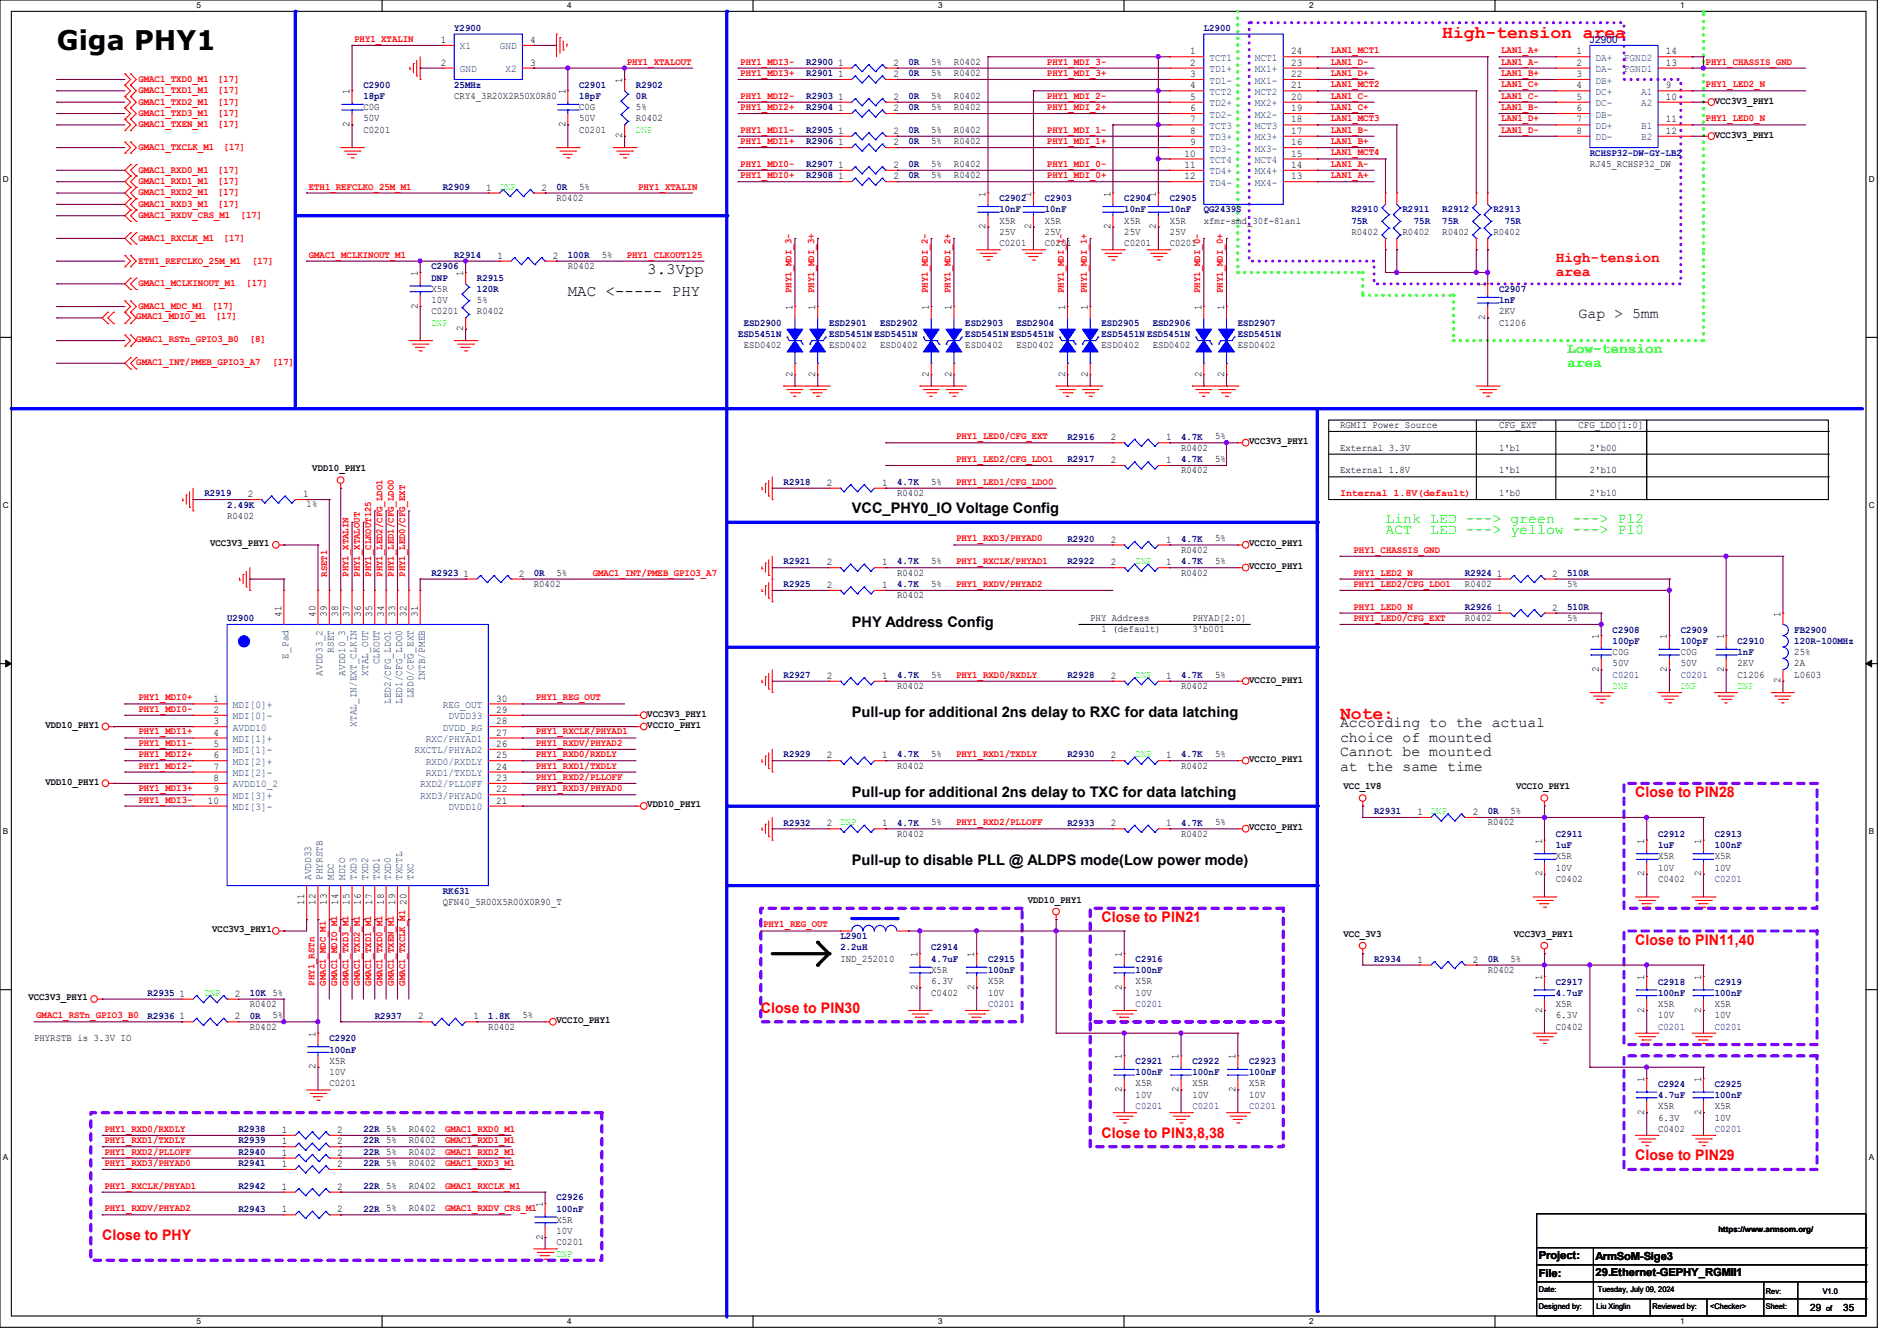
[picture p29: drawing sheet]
<svg xmlns="http://www.w3.org/2000/svg" width="297mm" height="210mm" viewBox="0 0 297 210" stroke-linecap="round" stroke-linejoin="round" font-family="sans-serif">
<defs><g id="words">
<text font-size="4.2" x="8.9" y="7.8">Giga PHY1</text>
<g font-size="2.8" fill="#f00">
<text x="225.8" y="5.9">High-tension area</text>
<text x="209.8" y="112.6">Note:</text>
</g>
<g font-size="2.5">
<text x="88.9" y="46.4">MAC &lt;----- PHY</text>
<text x="101.3" y="42.8">3.3Vpp</text>
</g>
<g font-size="2.3" fill="#f00">
<text x="243.6" y="41">High-tension</text>
<text x="243.6" y="43.3">area</text>
<text x="256" y="124.8">Close to PIN28</text>
<text x="172.5" y="144.4">Close to PIN21</text>
<text x="256" y="147.9">Close to PIN11,40</text>
<text x="119.1" y="158.6">Close to PIN30</text>
<text x="172.5" y="178.1">Close to PIN3,8,38</text>
<text x="256" y="181.7">Close to PIN29</text>
<text x="16" y="194.1">Close to PHY</text>
</g>
<g font-size="2.3">
<text x="247.1" y="49.9">Gap &gt; 5mm</text>
<text x="133.3" y="80.3">VCC_PHY0_IO Voltage Config</text>
<text x="133.3" y="98.1">PHY Address Config</text>
<text x="133.3" y="112.4">Pull-up for additional 2ns delay to RXC for data latching</text>
<text x="209.8" y="113.9">According to the actual</text>
<text x="209.8" y="116.2">choice of mounted</text>
<text x="209.8" y="118.4">Cannot be mounted</text>
<text x="133.3" y="124.8">Pull-up for additional 2ns delay to TXC for data latching</text>
<text x="209.8" y="120.7">at the same time</text>
<text x="133.3" y="135.5">Pull-up to disable PLL @ ALDPS mode(Low power mode)</text>
</g>
<g font-size="2.3" fill="#0f0">
<text x="245.4" y="55.2">Low-tension</text>
<text x="245.4" y="57.5">area</text>
<text x="216.9" y="81.9">Link LED ---&gt; green</text>
<text x="216.9" y="83.7">ACT</text>
<text x="223.9" y="83.7">LED ---&gt; yellow ---&gt; P10</text>
<text x="246.2" y="81.9">---&gt; P12</text>
</g>
<g font-size="1.7">
<text x="240.9" y="197.2">Project:</text>
<text x="249.8" y="197.4">ArmSoM-Sige3</text>
<text x="240.9" y="200">File:</text>
<text x="249.8" y="199.9">29.Ethernet-GEPHY_RGMII1</text>
</g>
<g font-size="1.6" fill="#000080">
<text x="71.1" y="4.8">Y2900</text>
<text x="188.5" y="4.8">L2900</text>
<text x="126.2" y="11.9">R2901</text>
<text x="126.2" y="10.2">R2900</text>
<text x="142.2" y="11.9">0R</text>
<text x="142.2" y="10.2">0R</text>
<text x="56.9" y="13.7">C2900</text>
<text x="56.9" y="15.5">18pF</text>
<text x="71.1" y="13.7">25MHz</text>
<text x="90.7" y="13.7">C2901</text>
<text x="90.7" y="15.5">18pF</text>
<text x="99.6" y="13.7">R2902</text>
<text x="99.6" y="15.5">0R</text>
<text x="126.2" y="17.3">R2904</text>
<text x="126.2" y="15.5">R2903</text>
<text x="142.2" y="17.3">0R</text>
<text x="142.2" y="15.5">0R</text>
<text x="126.2" y="20.8">R2905</text>
<text x="126.2" y="22.6">R2906</text>
<text x="142.2" y="20.8">0R</text>
<text x="142.2" y="22.6">0R</text>
<text x="69.3" y="29.7">R2909</text>
<text x="87.1" y="29.7">0R</text>
<text x="126.2" y="27.9">R2908</text>
<text x="126.2" y="26.2">R2907</text>
<text x="142.2" y="27.9">0R</text>
<text x="142.2" y="26.2">0R</text>
<text x="156.5" y="31.5">C2902</text>
<text x="156.5" y="33.3">10nF</text>
<text x="163.6" y="31.5">C2903</text>
<text x="163.6" y="33.3">10nF</text>
<text x="176" y="31.5">C2904</text>
<text x="176" y="33.3">10nF</text>
<text x="183.1" y="31.5">C2905</text>
<text x="183.1" y="33.3">10nF</text>
<text x="188.5" y="33.3">QG2439S</text>
<text x="71.1" y="40.4">R2914</text>
<text x="88.9" y="40.4">100R</text>
<text x="67.6" y="42.2">C2906</text>
<text x="67.6" y="43.9">DNP</text>
<text x="74.7" y="43.9">R2915</text>
<text x="74.7" y="45.7">120R</text>
<text x="234.7" y="45.7">C2907</text>
<text x="234.7" y="47.5">1nF</text>
<text x="115.6" y="52.8">ESD5451N</text>
<text x="116.5" y="51.1">ESD2900</text>
<text x="129.8" y="51.1">ESD2901</text>
<text x="129.8" y="52.8">ESD5451N ESD5451N</text>
<text x="137.8" y="51.1">ESD2902</text>
<text x="151.1" y="51.1">ESD2903</text>
<text x="151.1" y="52.8">ESD5451N ESD5451N</text>
<text x="159.1" y="51.1">ESD2904</text>
<text x="172.5" y="51.1">ESD2905</text>
<text x="172.5" y="52.8">ESD5451N ESD5451N</text>
<text x="180.5" y="51.1">ESD2906</text>
<text x="193.8" y="51.1">ESD2907</text>
<text x="193.8" y="52.8">ESD5451N</text>
<text x="167.1" y="68.8">R2916</text>
<text x="184.9" y="68.8">4.7K</text>
<text x="32" y="77.7">R2919</text>
<text x="122.7" y="75.9">R2918</text>
<text x="140.5" y="75.9">4.7K</text>
<text x="167.1" y="72.4">R2917</text>
<text x="184.9" y="72.4">4.7K</text>
<text x="35.6" y="79.5">2.49K</text>
<text x="122.7" y="88.4">R2921</text>
<text x="140.5" y="88.4">4.7K</text>
<text x="167.1" y="84.8">R2920</text>
<text x="167.1" y="88.4">R2922</text>
<text x="184.9" y="84.8">4.7K</text>
<text x="184.9" y="88.4">4.7K</text>
<text x="67.6" y="90.2">R2923</text>
<text x="83.6" y="90.2">0R</text>
<text x="122.7" y="91.9">R2925</text>
<text x="140.5" y="91.9">4.7K</text>
<text x="229.4" y="90.2">R2924</text>
<text x="229.4" y="95.5">R2926</text>
<text x="245.4" y="90.2">510R</text>
<text x="245.4" y="95.5">510R</text>
<text x="35.6" y="97.3">U2900</text>
<text x="252.5" y="99.1">C2908</text>
<text x="252.5" y="100.8">100pF</text>
<text x="263.1" y="99.1">C2909</text>
<text x="263.1" y="100.8">100pF</text>
<text x="272" y="100.8">C2910</text>
<text x="280.9" y="99.1">FB2900</text>
<text x="280.9" y="100.8">120R-100MHz</text>
<text x="122.7" y="106.2">R2927</text>
<text x="140.5" y="106.2">4.7K</text>
<text x="167.1" y="106.2">R2928</text>
<text x="184.9" y="106.2">4.7K</text>
<text x="252.5" y="106.1">C0201</text>
<text x="263.1" y="106.1">C0201</text>
<text x="272" y="102.6">1nF</text>
<text x="122.7" y="118.6">R2929</text>
<text x="140.5" y="118.6">4.7K</text>
<text x="167.1" y="118.6">R2930</text>
<text x="184.9" y="118.6">4.7K</text>
<text x="122.7" y="129.3">R2932</text>
<text x="140.5" y="129.3">4.7K</text>
<text x="167.1" y="129.3">R2933</text>
<text x="184.9" y="129.3">4.7K</text>
<text x="215.1" y="127.5">R2931</text>
<text x="232.9" y="127.5">0R</text>
<text x="243.6" y="131.1">C2911</text>
<text x="259.6" y="131.1">C2912</text>
<text x="268.5" y="131.1">C2913</text>
<text x="243.6" y="132.8">1uF</text>
<text x="259.6" y="132.8">1uF</text>
<text x="268.5" y="132.8">100nF</text>
<text x="69.3" y="140">RK631</text>
<text x="268.5" y="138.1">C0201</text>
<text x="131.6" y="147.1">L2901</text>
<text x="131.6" y="148.8">2.2uH</text>
<text x="145.8" y="148.8">C2914</text>
<text x="23.1" y="156">R2935</text>
<text x="39.1" y="156">10K 5%</text>
<text x="145.8" y="150.6">4.7uF</text>
<text x="154.7" y="150.6">C2915</text>
<text x="154.7" y="152.4">100nF</text>
<text x="177.8" y="150.6">C2916</text>
<text x="177.8" y="152.4">100nF</text>
<text x="215.1" y="150.6">R2934</text>
<text x="232.9" y="150.6">0R</text>
<text x="243.6" y="154.2">C2917</text>
<text x="243.6" y="156">4.7uF</text>
<text x="259.6" y="154.2">C2918</text>
<text x="259.6" y="156">100nF</text>
<text x="268.5" y="154.2">C2919</text>
<text x="268.5" y="156">100nF</text>
<text x="23.1" y="159.5">R2936</text>
<text x="39.1" y="159.5">0R</text>
<text x="58.7" y="159.5">R2937</text>
<text x="76.5" y="159.5">1.8K</text>
<text x="154.7" y="157.7">C0201</text>
<text x="177.8" y="157.7">C0201</text>
<text x="259.6" y="161.2">C0201</text>
<text x="268.5" y="161.2">C0201</text>
<text x="51.6" y="163.1">C2920</text>
<text x="51.6" y="164.8">100nF</text>
<text x="177.8" y="166.6">C2921</text>
<text x="186.7" y="166.6">C2922</text>
<text x="195.6" y="166.6">C2923</text>
<text x="177.8" y="168.4">100nF</text>
<text x="177.8" y="173.7">C0201</text>
<text x="186.7" y="168.4">100nF</text>
<text x="186.7" y="173.7">C0201</text>
<text x="195.6" y="168.4">100nF</text>
<text x="195.6" y="173.7">C0201</text>
<text x="259.6" y="170.2">C2924</text>
<text x="259.6" y="172">4.7uF</text>
<text x="268.5" y="170.2">C2925</text>
<text x="268.5" y="172">100nF</text>
<text x="37.3" y="177.3">R2938</text>
<text x="37.3" y="179.1">R2939</text>
<text x="56.9" y="177.3">22R 5%</text>
<text x="56.9" y="179.1">22R 5%</text>
<text x="268.5" y="177.2">C0201</text>
<text x="37.3" y="182.6">R2941</text>
<text x="37.3" y="180.8">R2940</text>
<text x="56.9" y="182.6">22R 5%</text>
<text x="56.9" y="180.8">22R 5%</text>
<text x="37.3" y="186.2">R2942</text>
<text x="37.3" y="189.7">R2943</text>
<text x="56.9" y="186.2">22R 5%</text>
<text x="56.9" y="189.7">22R 5%</text>
<text x="87.1" y="188">C2926</text>
<text x="87.1" y="189.7">100nF</text>
</g>
<g font-size="1.6" fill="#f00">
<text x="55.5" y="6.6">PHY1_XTALIN</text>
<text x="98.1" y="10.1">PHY1_XTALOUT</text>
<text x="115.9" y="10.1">PHY1_MDI3-</text>
<text x="115.9" y="11.9">PHY1_MDI3+</text>
<text x="163.9" y="10.1">PHY1_MDI_3-</text>
<text x="163.9" y="11.9">PHY1_MDI_3+</text>
<text x="208.4" y="8.3">LAN1_MCT1</text>
<text x="208.4" y="10.1">LAN1_D-</text>
<text x="208.4" y="11.9">LAN1_D+</text>
<text x="235" y="10.1">LAN1_A-</text>
<text x="235" y="11.9">LAN1_B+</text>
<text x="235" y="8.3">LAN1_A+</text>
<text x="267" y="10.1">PHY1_CHASSIS_GND</text>
<text x="21.7" y="16.4">GMAC1_TXD2_M1</text>
<text x="21.7" y="12.8">GMAC1_TXD0_M1</text>
<text x="21.7" y="14.6">GMAC1_TXD1_M1</text>
<text x="34.1" y="16.4">[17]</text>
<text x="34.1" y="12.8">[17]</text>
<text x="34.1" y="14.6">[17]</text>
<text x="115.9" y="15.5">PHY1_MDI2-</text>
<text x="115.9" y="17.2">PHY1_MDI2+</text>
<text x="163.9" y="15.5">PHY1_MDI_2-</text>
<text x="163.9" y="17.2">PHY1_MDI_2+</text>
<text x="208.4" y="13.7">LAN1_MCT2</text>
<text x="208.4" y="15.5">LAN1_C-</text>
<text x="208.4" y="17.2">LAN1_C+</text>
<text x="235" y="17.2">LAN1_B-</text>
<text x="235" y="13.7">LAN1_C+</text>
<text x="235" y="15.5">LAN1_C-</text>
<text x="267" y="13.7">PHY1_LED2_N</text>
<text x="21.7" y="18.2">GMAC1_TXD3_M1</text>
<text x="21.7" y="23.5">GMAC1_TXCLK_M1</text>
<text x="21.7" y="19.9">GMAC1_TXEN_M1</text>
<text x="34.1" y="18.2">[17]</text>
<text x="34.1" y="19.9">[17]</text>
<text x="35" y="23.5">[17]</text>
<text x="115.9" y="20.8">PHY1_MDI1-</text>
<text x="115.9" y="22.6">PHY1_MDI1+</text>
<text x="163.9" y="20.8">PHY1_MDI_1-</text>
<text x="163.9" y="22.6">PHY1_MDI_1+</text>
<text x="208.4" y="19">LAN1_MCT3</text>
<text x="208.4" y="20.8">LAN1_B-</text>
<text x="208.4" y="22.6">LAN1_B+</text>
<text x="235" y="19">LAN1_D+</text>
<text x="235" y="20.8">LAN1_D-</text>
<text x="267" y="19">PHY1_LED0_N</text>
<text x="21.7" y="27.1">GMAC1_RXD0_M1</text>
<text x="21.7" y="28.8">GMAC1_RXD1_M1</text>
<text x="34.1" y="27.1">[17]</text>
<text x="34.1" y="28.8">[17]</text>
<text x="48.3" y="29.7">ETH1_REFCLKO_25M_M1</text>
<text x="99.9" y="29.7">PHY1_XTALIN</text>
<text x="115.9" y="26.1">PHY1_MDI0-</text>
<text x="115.9" y="27.9">PHY1_MDI0+</text>
<text x="163.9" y="26.1">PHY1_MDI_0-</text>
<text x="163.9" y="27.9">PHY1_MDI_0+</text>
<text x="208.4" y="24.3">LAN1_MCT4</text>
<text x="208.4" y="26.1">LAN1_A-</text>
<text x="208.4" y="27.9">LAN1_A+</text>
<text x="21.7" y="30.6">GMAC1_RXD2_M1</text>
<text x="21.7" y="32.4">GMAC1_RXD3_M1</text>
<text x="21.7" y="34.2">GMAC1_RXDV_CRS_M1</text>
<text x="34.1" y="30.6">[17]</text>
<text x="34.1" y="32.4">[17]</text>
<text x="37.7" y="34.2">[17]</text>
<text x="21.7" y="37.7">GMAC1_RXCLK_M1</text>
<text x="21.7" y="41.3">ETH1_REFCLKO_25M_M1</text>
<text x="35" y="37.7">[17]</text>
<text x="39.5" y="41.3">[17]</text>
<text x="48.3" y="40.3">GMAC1_MCLKINOUT_M1</text>
<text x="98.1" y="40.3">PHY1_CLKOUT125</text>
<text x="21.7" y="44.8">GMAC1_MCLKINOUT_M1</text>
<text x="38.6" y="44.8">[17]</text>
<text x="123.9" y="45.9" transform="rotate(-90 123.9 45.9)">PHY1_MDI_3-</text>
<text x="127.5" y="45.9" transform="rotate(-90 127.5 45.9)">PHY1_MDI_3+</text>
<text x="145.2" y="45.9" transform="rotate(-90 145.2 45.9)">PHY1_MDI_2-</text>
<text x="148.8" y="45.9" transform="rotate(-90 148.8 45.9)">PHY1_MDI_2+</text>
<text x="166.6" y="45.9" transform="rotate(-90 166.6 45.9)">PHY1_MDI_1-</text>
<text x="170.1" y="45.9" transform="rotate(-90 170.1 45.9)">PHY1_MDI_1+</text>
<text x="187.9" y="45.9" transform="rotate(-90 187.9 45.9)">PHY1_MDI_0-</text>
<text x="191.5" y="45.9" transform="rotate(-90 191.5 45.9)">PHY1_MDI_0+</text>
<text x="21.3" y="50">GMAC1_MDIO_M1</text>
<text x="21.3" y="53.6">GMAC1_RSTn_GPIO3_B0</text>
<text x="21.7" y="48.4">GMAC1_MDC_M1</text>
<text x="33.2" y="48.4">[17]</text>
<text x="33.8" y="50">[17]</text>
<text x="39.1" y="53.6">[8]</text>
<text x="21.3" y="57.1">GMAC1_INT/PMEB_GPIO3_A7</text>
<text x="42.7" y="57.1">[17]</text>
<text x="149.7" y="68.8">PHY1_LED0/CFG_EXT</text>
<text x="149.7" y="72.3">PHY1_LED2/CFG_LDO1</text>
<text x="149.7" y="75.9">PHY1_LED1/CFG_LDO0</text>
<text x="209.8" y="77.7">Internal 1.8V(default)</text>
<text x="149.7" y="88.3">PHY1_RXCLK/PHYAD1</text>
<text x="149.7" y="84.8">PHY1_RXD3/PHYAD0</text>
<text x="211.9" y="86.6">PHY1_CHASSIS_GND</text>
<text x="51.2" y="90.3" transform="rotate(-90 51.2 90.3)">RSET1</text>
<text x="54.6" y="90.3" transform="rotate(-90 54.6 90.3)">PHY1_XTALIN</text>
<text x="56.3" y="90.3" transform="rotate(-90 56.3 90.3)">PHY1_XTALOUT</text>
<text x="58.1" y="90.3" transform="rotate(-90 58.1 90.3)">PHY1_CLKOUT125</text>
<text x="59.9" y="90.3" transform="rotate(-90 59.9 90.3)">PHY1_LED2/CFG_LDO1</text>
<text x="61.7" y="90.3" transform="rotate(-90 61.7 90.3)">PHY1_LED1/CFG_LDO0</text>
<text x="63.5" y="90.3" transform="rotate(-90 63.5 90.3)">PHY1_LED0/CFG_EXT</text>
<text x="92.8" y="90.1">GMAC1_INT/PMEB_GPIO3_A7</text>
<text x="149.7" y="91.9">PHY1_RXDV/PHYAD2</text>
<text x="211.9" y="91.9">PHY1_LED2/CFG_LDO1</text>
<text x="211.9" y="95.5">PHY1_LED0_N</text>
<text x="211.9" y="90.1">PHY1_LED2_N</text>
<text x="211.9" y="97.2">PHY1_LED0/CFG_EXT</text>
<text x="149.7" y="106.1">PHY1_RXD0/RXDLY</text>
<text x="21.7" y="111.5">PHY1_MDI0-</text>
<text x="21.7" y="109.7">PHY1_MDI0+</text>
<text x="83.9" y="109.7">PHY1_REG_OUT</text>
<text x="21.7" y="118.6">PHY1_MDI2+</text>
<text x="21.7" y="116.8">PHY1_MDI1-</text>
<text x="21.7" y="115">PHY1_MDI1+</text>
<text x="83.9" y="118.6">PHY1_RXD0/RXDLY</text>
<text x="83.9" y="116.8">PHY1_RXDV/PHYAD2</text>
<text x="83.9" y="115">PHY1_RXCLK/PHYAD1</text>
<text x="149.7" y="118.6">PHY1_RXD1/TXDLY</text>
<text x="21.7" y="125.7">PHY1_MDI3-</text>
<text x="21.7" y="123.9">PHY1_MDI3+</text>
<text x="21.7" y="120.4">PHY1_MDI2-</text>
<text x="83.9" y="123.9">PHY1_RXD3/PHYAD0</text>
<text x="83.9" y="120.4">PHY1_RXD1/TXDLY</text>
<text x="83.9" y="122.1">PHY1_RXD2/PLLOFF</text>
<text x="149.7" y="129.2">PHY1_RXD2/PLLOFF</text>
<text x="119.5" y="145.2">PHY1_REG_OUT</text>
<text x="49.2" y="154.3" transform="rotate(-90 49.2 154.3)">PHY1_RSTn</text>
<text x="51" y="154.3" transform="rotate(-90 51 154.3)">GMAC1_MDC_M1</text>
<text x="52.8" y="154.3" transform="rotate(-90 52.8 154.3)">GMAC1_MDIO_M1</text>
<text x="54.6" y="154.3" transform="rotate(-90 54.6 154.3)">GMAC1_TXD3_M1</text>
<text x="56.3" y="154.3" transform="rotate(-90 56.3 154.3)">GMAC1_TXD2_M1</text>
<text x="58.1" y="154.3" transform="rotate(-90 58.1 154.3)">GMAC1_TXD1_M1</text>
<text x="59.9" y="154.3" transform="rotate(-90 59.9 154.3)">GMAC1_TXD0_M1</text>
<text x="61.7" y="154.3" transform="rotate(-90 61.7 154.3)">GMAC1_TXEN_M1</text>
<text x="63.5" y="154.3" transform="rotate(-90 63.5 154.3)">GMAC1_TXCLK_M1</text>
<text x="5.7" y="159.5">GMAC1_RSTn_GPIO3_B0</text>
<text x="16.3" y="179">PHY1_RXD1/TXDLY</text>
<text x="16.3" y="177.2">PHY1_RXD0/RXDLY</text>
<text x="69.7" y="179">GMAC1_RXD1_M1</text>
<text x="69.7" y="177.2">GMAC1_RXD0_M1</text>
<text x="16.3" y="182.6">PHY1_RXD3/PHYAD0</text>
<text x="16.3" y="180.8">PHY1_RXD2/PLLOFF</text>
<text x="69.7" y="180.8">GMAC1_RXD2_M1</text>
<text x="69.7" y="182.6">GMAC1_RXD3_M1</text>
<text x="16.3" y="189.7">PHY1_RXDV/PHYAD2</text>
<text x="16.3" y="186.1">PHY1_RXCLK/PHYAD1</text>
<text x="69.7" y="186.1">GMAC1_RXCLK_M1</text>
<text x="69.7" y="189.7">GMAC1_RXDV_CRS_M1</text>
</g>
<g font-size="1.6">
<text x="69" y="6.7">1</text>
<text x="69" y="10.3">2</text>
<text x="83" y="10.3">3</text>
<text x="83" y="6.7">4</text>
<text x="131.2" y="10.3">1</text>
<text x="139.9" y="10.3">2</text>
<text x="145.8" y="11.9">5%</text>
<text x="145.8" y="10.1">5%</text>
<text x="149.4" y="11.9">R0402</text>
<text x="149.4" y="10.1">R0402</text>
<text x="186.4" y="10.3">2</text>
<text x="186.4" y="8.5">1</text>
<text x="202.1" y="8.5">24</text>
<text x="202.1" y="10.3">23</text>
<text x="246.8" y="8.5">1</text>
<text x="246.8" y="10.3">2</text>
<text x="260.8" y="10.3">13</text>
<text x="260.8" y="8.5">14</text>
<text x="54.7" y="14.8" transform="rotate(-90 54.7 14.8)">1</text>
<text x="56.9" y="17.2">C0G</text>
<text x="71.1" y="15.5">CRY4_3R20X2R50X0R80</text>
<text x="88.5" y="14.8" transform="rotate(-90 88.5 14.8)">1</text>
<text x="90.7" y="17.2">C0G</text>
<text x="97.4" y="13" transform="rotate(-90 97.4 13)">1</text>
<text x="99.6" y="17.2">5%</text>
<text x="131.2" y="12.1">1</text>
<text x="131.2" y="17.4">1</text>
<text x="131.2" y="15.6">1</text>
<text x="139.9" y="12.1">2</text>
<text x="139.9" y="17.4">2</text>
<text x="139.9" y="15.6">2</text>
<text x="145.8" y="17.2">5%</text>
<text x="145.8" y="15.5">5%</text>
<text x="149.4" y="17.2">R0402</text>
<text x="149.4" y="15.5">R0402</text>
<text x="186.4" y="17.4">6</text>
<text x="186.4" y="15.6">5</text>
<text x="186.4" y="13.8">4</text>
<text x="186.4" y="12.1">3</text>
<text x="202.1" y="12.1">22</text>
<text x="202.1" y="13.8">21</text>
<text x="202.1" y="15.6">20</text>
<text x="202.1" y="17.4">19</text>
<text x="246.8" y="12.1">3</text>
<text x="246.8" y="17.4">6</text>
<text x="246.8" y="13.8">4</text>
<text x="246.8" y="15.6">5</text>
<text x="260.8" y="13.8">9</text>
<text x="260.8" y="15.6">10</text>
<text x="268.5" y="16.2">VCC3V3_PHY1</text>
<text x="54.7" y="19.9" transform="rotate(-90 54.7 19.9)">2</text>
<text x="56.9" y="20.8">C0201</text>
<text x="56.9" y="19">50V</text>
<text x="88.5" y="19.9" transform="rotate(-90 88.5 19.9)">2</text>
<text x="90.7" y="20.8">C0201</text>
<text x="90.7" y="19">50V</text>
<text x="97.4" y="21.7" transform="rotate(-90 97.4 21.7)">2</text>
<text x="99.6" y="19">R0402</text>
<text x="131.2" y="21">1</text>
<text x="131.2" y="22.7">1</text>
<text x="139.9" y="21">2</text>
<text x="139.9" y="22.7">2</text>
<text x="145.8" y="20.8">5%</text>
<text x="145.8" y="22.6">5%</text>
<text x="149.4" y="20.8">R0402</text>
<text x="149.4" y="22.6">R0402</text>
<text x="186.4" y="22.7">9</text>
<text x="186.4" y="21">8</text>
<text x="186.4" y="19.2">7</text>
<text x="202.1" y="19.2">18</text>
<text x="202.1" y="21">17</text>
<text x="202.1" y="22.7">16</text>
<text x="246.8" y="19.2">7</text>
<text x="246.8" y="21">8</text>
<text x="260.8" y="19.2">11</text>
<text x="260.8" y="21">12</text>
<text x="268.5" y="21.5">VCC3V3_PHY1</text>
<text x="76.1" y="29.8">1</text>
<text x="84.8" y="29.8">2</text>
<text x="90.7" y="29.7">5%</text>
<text x="131.2" y="28.1">1</text>
<text x="131.2" y="26.3">1</text>
<text x="139.9" y="28.1">2</text>
<text x="139.9" y="26.3">2</text>
<text x="145.8" y="27.9">5%</text>
<text x="145.8" y="26.1">5%</text>
<text x="149.4" y="27.9">R0402</text>
<text x="149.4" y="26.1">R0402</text>
<text x="185.5" y="28.1">12</text>
<text x="185.5" y="26.3">11</text>
<text x="185.5" y="24.5">10</text>
<text x="202.1" y="24.5">15</text>
<text x="202.1" y="26.3">14</text>
<text x="202.1" y="28.1">13</text>
<text x="248.9" y="26.1">RJ45_RCHSP32_DW</text>
<text x="87.1" y="31.5">R0402</text>
<text x="154.3" y="35.9" transform="rotate(-90 154.3 35.9)">2</text>
<text x="154.3" y="30.8" transform="rotate(-90 154.3 30.8)">1</text>
<text x="156.5" y="35">X5R</text>
<text x="161.4" y="35.9" transform="rotate(-90 161.4 35.9)">2</text>
<text x="161.4" y="30.8" transform="rotate(-90 161.4 30.8)">1</text>
<text x="163.6" y="35">X5R</text>
<text x="173.9" y="35.9" transform="rotate(-90 173.9 35.9)">2</text>
<text x="173.9" y="30.8" transform="rotate(-90 173.9 30.8)">1</text>
<text x="176" y="35">X5R</text>
<text x="181" y="35.9" transform="rotate(-90 181 35.9)">2</text>
<text x="181" y="30.8" transform="rotate(-90 181 30.8)">1</text>
<text x="183.1" y="35">X5R</text>
<text x="188.5" y="35">xfmr-smd_30f-81anl</text>
<text x="77.9" y="40.5">1</text>
<text x="86.6" y="40.5">2</text>
<text x="94.2" y="40.3">5%</text>
<text x="156.5" y="38.6">C0201</text>
<text x="156.5" y="36.8">25V</text>
<text x="163.6" y="38.6">C0201</text>
<text x="163.6" y="36.8">25V</text>
<text x="176" y="38.6">C0201</text>
<text x="176" y="36.8">25V</text>
<text x="183.1" y="38.6">C0201</text>
<text x="183.1" y="36.8">25V</text>
<text x="211.6" y="36.8">R0402</text>
<text x="219.6" y="36.8">R0402</text>
<text x="225.8" y="36.8">R0402</text>
<text x="233.8" y="36.8">R0402</text>
<text x="65.4" y="43.2" transform="rotate(-90 65.4 43.2)">1</text>
<text x="67.6" y="45.7">X5R</text>
<text x="67.6" y="47.5">10V</text>
<text x="72.5" y="43.2" transform="rotate(-90 72.5 43.2)">1</text>
<text x="74.7" y="47.5">5%</text>
<text x="88.9" y="42.1">R0402</text>
<text x="232.5" y="45" transform="rotate(-90 232.5 45)">1</text>
<text x="65.4" y="48.3" transform="rotate(-90 65.4 48.3)">2</text>
<text x="67.6" y="49.2">C0201</text>
<text x="72.5" y="51.9" transform="rotate(-90 72.5 51.9)">2</text>
<text x="74.7" y="49.2">R0402</text>
<text x="124.1" y="48.6" transform="rotate(-90 124.1 48.6)">1</text>
<text x="127.6" y="48.6" transform="rotate(-90 127.6 48.6)">1</text>
<text x="145.4" y="48.6" transform="rotate(-90 145.4 48.6)">1</text>
<text x="149" y="48.6" transform="rotate(-90 149 48.6)">1</text>
<text x="166.8" y="48.6" transform="rotate(-90 166.8 48.6)">1</text>
<text x="170.3" y="48.6" transform="rotate(-90 170.3 48.6)">1</text>
<text x="188.1" y="48.6" transform="rotate(-90 188.1 48.6)">1</text>
<text x="191.6" y="48.6" transform="rotate(-90 191.6 48.6)">1</text>
<text x="232.5" y="50.1" transform="rotate(-90 232.5 50.1)">2</text>
<text x="234.7" y="51">C1206</text>
<text x="234.7" y="49.2">2KV</text>
<text x="116.5" y="54.6">ESD0402</text>
<text x="124.1" y="59" transform="rotate(-90 124.1 59)">2</text>
<text x="127.6" y="59" transform="rotate(-90 127.6 59)">2</text>
<text x="129.8" y="54.6">ESD0402</text>
<text x="137.8" y="54.6">ESD0402</text>
<text x="145.4" y="59" transform="rotate(-90 145.4 59)">2</text>
<text x="149" y="59" transform="rotate(-90 149 59)">2</text>
<text x="151.1" y="54.6">ESD0402</text>
<text x="159.1" y="54.6">ESD0402</text>
<text x="166.8" y="59" transform="rotate(-90 166.8 59)">2</text>
<text x="170.3" y="59" transform="rotate(-90 170.3 59)">2</text>
<text x="172.5" y="54.6">ESD0402</text>
<text x="180.5" y="54.6">ESD0402</text>
<text x="188.1" y="59" transform="rotate(-90 188.1 59)">2</text>
<text x="191.6" y="59" transform="rotate(-90 191.6 59)">2</text>
<text x="193.8" y="54.6">ESD0402</text>
<text x="173.9" y="69">2</text>
<text x="182.6" y="69">1</text>
<text x="184.9" y="70.6">R0402</text>
<text x="190.2" y="68.8">5%</text>
<text x="195.6" y="69.6">VCC3V3_PHY1</text>
<text x="209.8" y="67">RGMII Power Source</text>
<text x="209.8" y="70.6">External 3.3V</text>
<text x="234.7" y="67">CFG_EXT</text>
<text x="234.7" y="70.6">1'b1</text>
<text x="247.1" y="67">CFG_LDO[1:0]</text>
<text x="248.9" y="70.6">2'b00</text>
<text x="38.8" y="77.9">2</text>
<text x="47.5" y="77.9">1</text>
<text x="48.9" y="73.8">VDD10_PHY1</text>
<text x="129.5" y="76.1">2</text>
<text x="138.1" y="76.1">1</text>
<text x="140.5" y="77.7">R0402</text>
<text x="145.8" y="75.9">5%</text>
<text x="173.9" y="72.5">2</text>
<text x="182.6" y="72.5">1</text>
<text x="184.9" y="74.1">R0402</text>
<text x="190.2" y="72.3">5%</text>
<text x="209.8" y="74.1">External 1.8V</text>
<text x="234.7" y="74.1">1'b1</text>
<text x="234.7" y="77.7">1'b0</text>
<text x="248.9" y="74.1">2'b10</text>
<text x="248.9" y="77.7">2'b10</text>
<text x="35.6" y="81.2">R0402</text>
<text x="48" y="79.5">1%</text>
<text x="32.9" y="85.6">VCC3V3_PHY1</text>
<text x="129.5" y="88.5">2</text>
<text x="138.1" y="88.5">1</text>
<text x="145.8" y="88.3">5%</text>
<text x="173.9" y="85">2</text>
<text x="173.9" y="88.5">2</text>
<text x="182.6" y="85">1</text>
<text x="182.6" y="88.5">1</text>
<text x="184.9" y="86.6">R0402</text>
<text x="190.2" y="84.8">5%</text>
<text x="190.2" y="88.3">5%</text>
<text x="195.6" y="85.6">VCCIO_PHY1</text>
<text x="195.6" y="89.1">VCCIO_PHY1</text>
<text x="72.6" y="90.3">1</text>
<text x="81.2" y="90.3">2</text>
<text x="83.6" y="91.9">R0402</text>
<text x="87.1" y="90.1">5%</text>
<text x="129.5" y="92.1">2</text>
<text x="138.1" y="92.1">1</text>
<text x="140.5" y="90.1">R0402</text>
<text x="140.5" y="93.7">R0402</text>
<text x="145.8" y="91.9">5%</text>
<text x="184.9" y="90.1">R0402</text>
<text x="229.4" y="91.9">R0402</text>
<text x="234.4" y="90.3">1</text>
<text x="234.4" y="95.6">1</text>
<text x="243" y="90.3">2</text>
<text x="243" y="95.6">2</text>
<text x="245.4" y="91.9">5%</text>
<text x="44.1" y="96.6" transform="rotate(-90 44.1 96.6)">41</text>
<text x="49.4" y="96.6" transform="rotate(-90 49.4 96.6)">40</text>
<text x="51.2" y="96.6" transform="rotate(-90 51.2 96.6)">39</text>
<text x="53" y="96.6" transform="rotate(-90 53 96.6)">38</text>
<text x="54.7" y="96.6" transform="rotate(-90 54.7 96.6)">37</text>
<text x="56.5" y="96.6" transform="rotate(-90 56.5 96.6)">36</text>
<text x="58.3" y="96.6" transform="rotate(-90 58.3 96.6)">35</text>
<text x="60.1" y="96.6" transform="rotate(-90 60.1 96.6)">34</text>
<text x="61.8" y="96.6" transform="rotate(-90 61.8 96.6)">33</text>
<text x="63.6" y="96.6" transform="rotate(-90 63.6 96.6)">32</text>
<text x="65.4" y="96.6" transform="rotate(-90 65.4 96.6)">31</text>
<text x="170.7" y="97.2">PHY Address</text>
<text x="172.5" y="99">1 (default)</text>
<text x="186.7" y="97.2">PHYAD[2:0]</text>
<text x="186.7" y="99">3'b001</text>
<text x="229.4" y="97.2">R0402</text>
<text x="245.4" y="97.2">5%</text>
<text x="250.3" y="100.1" transform="rotate(-90 250.3 100.1)">1</text>
<text x="261" y="100.1" transform="rotate(-90 261 100.1)">1</text>
<text x="269.9" y="100.1" transform="rotate(-90 269.9 100.1)">1</text>
<text x="278.8" y="96.6" transform="rotate(-90 278.8 96.6)">1</text>
<text x="129.5" y="106.3">2</text>
<text x="138.1" y="106.3">1</text>
<text x="140.5" y="107.9">R0402</text>
<text x="145.8" y="106.1">5%</text>
<text x="173.9" y="106.3">2</text>
<text x="182.6" y="106.3">1</text>
<text x="184.9" y="107.9">R0402</text>
<text x="190.2" y="106.1">5%</text>
<text x="195.6" y="106.9">VCCIO_PHY1</text>
<text x="250.3" y="105.2" transform="rotate(-90 250.3 105.2)">2</text>
<text x="252.5" y="102.6">C0G</text>
<text x="252.5" y="104.4">50V</text>
<text x="261" y="105.2" transform="rotate(-90 261 105.2)">2</text>
<text x="263.1" y="102.6">C0G</text>
<text x="263.1" y="104.4">50V</text>
<text x="269.9" y="105.2" transform="rotate(-90 269.9 105.2)">2</text>
<text x="272" y="106.1">C1206</text>
<text x="272" y="104.4">2KV</text>
<text x="278.8" y="107" transform="rotate(-90 278.8 107)">2</text>
<text x="280.9" y="106.1">L0603</text>
<text x="280.9" y="104.4">2A</text>
<text x="280.9" y="102.6">25%</text>
<text x="33.4" y="109.9">1</text>
<text x="33.4" y="111.6">2</text>
<text x="33.4" y="113.4">3</text>
<text x="77.7" y="113.4">28</text>
<text x="77.7" y="111.6">29</text>
<text x="77.7" y="109.9">30</text>
<text x="101.3" y="112.2">VCC3V3_PHY1</text>
<text x="7.1" y="114">VDD10_PHY1</text>
<text x="33.4" y="115.2">4</text>
<text x="33.4" y="117">5</text>
<text x="33.4" y="118.7">6</text>
<text x="77.7" y="118.7">25</text>
<text x="77.7" y="117">26</text>
<text x="77.7" y="115.2">27</text>
<text x="101.3" y="114">VCCIO_PHY1</text>
<text x="129.5" y="118.7">2</text>
<text x="138.1" y="118.7">1</text>
<text x="145.8" y="118.6">5%</text>
<text x="173.9" y="118.7">2</text>
<text x="182.6" y="118.7">1</text>
<text x="190.2" y="118.6">5%</text>
<text x="195.6" y="119.3">VCCIO_PHY1</text>
<text x="7.1" y="122.9">VDD10_PHY1</text>
<text x="32.6" y="125.9">10</text>
<text x="33.4" y="120.5">7</text>
<text x="33.4" y="122.3">8</text>
<text x="33.4" y="124.1">9</text>
<text x="77.7" y="125.9">21</text>
<text x="77.7" y="124.1">22</text>
<text x="77.7" y="122.3">23</text>
<text x="77.7" y="120.5">24</text>
<text x="140.5" y="120.4">R0402</text>
<text x="184.9" y="120.4">R0402</text>
<text x="210.4" y="123.6">VCC_1V8</text>
<text x="237.4" y="123.6">VCCIO_PHY1</text>
<text x="101.3" y="126.4">VDD10_PHY1</text>
<text x="129.5" y="129.4">2</text>
<text x="138.1" y="129.4">1</text>
<text x="140.5" y="131">R0402</text>
<text x="145.8" y="129.2">5%</text>
<text x="173.9" y="129.4">2</text>
<text x="182.6" y="129.4">1</text>
<text x="184.9" y="131">R0402</text>
<text x="190.2" y="129.2">5%</text>
<text x="195.6" y="130">VCCIO_PHY1</text>
<text x="221.9" y="127.6">1</text>
<text x="230.6" y="127.6">2</text>
<text x="232.9" y="129.2">R0402</text>
<text x="236.5" y="127.5">5%</text>
<text x="241.4" y="137.2" transform="rotate(-90 241.4 137.2)">2</text>
<text x="241.4" y="132.1" transform="rotate(-90 241.4 132.1)">1</text>
<text x="243.6" y="134.6">X5R</text>
<text x="243.6" y="136.4">10V</text>
<text x="257.4" y="137.2" transform="rotate(-90 257.4 137.2)">2</text>
<text x="257.4" y="132.1" transform="rotate(-90 257.4 132.1)">1</text>
<text x="259.6" y="134.6">X5R</text>
<text x="259.6" y="136.4">10V</text>
<text x="266.3" y="137.2" transform="rotate(-90 266.3 137.2)">2</text>
<text x="266.3" y="132.1" transform="rotate(-90 266.3 132.1)">1</text>
<text x="268.5" y="134.6">X5R</text>
<text x="268.5" y="136.4">10V</text>
<text x="47.6" y="141.7" transform="rotate(-90 47.6 141.7)">11</text>
<text x="49.4" y="141.7" transform="rotate(-90 49.4 141.7)">12</text>
<text x="51.2" y="141.7" transform="rotate(-90 51.2 141.7)">13</text>
<text x="53" y="141.7" transform="rotate(-90 53 141.7)">14</text>
<text x="54.7" y="141.7" transform="rotate(-90 54.7 141.7)">15</text>
<text x="56.5" y="141.7" transform="rotate(-90 56.5 141.7)">16</text>
<text x="58.3" y="141.7" transform="rotate(-90 58.3 141.7)">17</text>
<text x="60.1" y="141.7" transform="rotate(-90 60.1 141.7)">18</text>
<text x="61.8" y="141.7" transform="rotate(-90 61.8 141.7)">19</text>
<text x="63.6" y="141.7" transform="rotate(-90 63.6 141.7)">20</text>
<text x="69.3" y="141.7">QFN40_5R00X5R00X0R90_T</text>
<text x="160.9" y="141.4">VDD10_PHY1</text>
<text x="243.6" y="138.1">C0402</text>
<text x="259.6" y="138.1">C0402</text>
<text x="33.2" y="146">VCC3V3_PHY1</text>
<text x="143.6" y="149.9" transform="rotate(-90 143.6 149.9)">1</text>
<text x="152.5" y="149.9" transform="rotate(-90 152.5 149.9)">1</text>
<text x="175.6" y="149.9" transform="rotate(-90 175.6 149.9)">1</text>
<text x="210.4" y="146.7">VCC_3V3</text>
<text x="237" y="146.7">VCC3V3_PHY1</text>
<text x="131.6" y="150.6">IND_252010</text>
<text x="143.6" y="155" transform="rotate(-90 143.6 155)">2</text>
<text x="145.8" y="155.9">C0402</text>
<text x="145.8" y="152.4">X5R</text>
<text x="145.8" y="154.1">6.3V</text>
<text x="152.5" y="155" transform="rotate(-90 152.5 155)">2</text>
<text x="154.7" y="154.1">X5R</text>
<text x="154.7" y="155.9">10V</text>
<text x="175.6" y="155" transform="rotate(-90 175.6 155)">2</text>
<text x="177.8" y="154.1">X5R</text>
<text x="177.8" y="155.9">10V</text>
<text x="221.9" y="150.7">1</text>
<text x="230.6" y="150.7">2</text>
<text x="232.9" y="152.4">R0402</text>
<text x="236.5" y="150.6">5%</text>
<text x="241.4" y="153.5" transform="rotate(-90 241.4 153.5)">1</text>
<text x="257.4" y="153.5" transform="rotate(-90 257.4 153.5)">1</text>
<text x="266.3" y="153.5" transform="rotate(-90 266.3 153.5)">1</text>
<text x="4.4" y="156.7">VCC3V3_PHY1</text>
<text x="28.1" y="159.6">1</text>
<text x="28.1" y="156.1">1</text>
<text x="36.8" y="159.6">2</text>
<text x="36.8" y="156.1">2</text>
<text x="39.1" y="161.2">R0402</text>
<text x="39.1" y="157.7">R0402</text>
<text x="42.7" y="159.5">5%</text>
<text x="65.4" y="159.6">2</text>
<text x="74.1" y="159.6">1</text>
<text x="76.5" y="161.2">R0402</text>
<text x="81.8" y="159.5">5%</text>
<text x="87.1" y="160.2">VCCIO_PHY1</text>
<text x="241.4" y="158.6" transform="rotate(-90 241.4 158.6)">2</text>
<text x="243.6" y="161.2">C0402</text>
<text x="243.6" y="157.7">X5R</text>
<text x="243.6" y="159.5">6.3V</text>
<text x="257.4" y="158.6" transform="rotate(-90 257.4 158.6)">2</text>
<text x="259.6" y="157.7">X5R</text>
<text x="259.6" y="159.5">10V</text>
<text x="266.3" y="158.6" transform="rotate(-90 266.3 158.6)">2</text>
<text x="268.5" y="157.7">X5R</text>
<text x="268.5" y="159.5">10V</text>
<text x="5.3" y="163">PHYRSTB is 3.3V IO</text>
<text x="49.4" y="167.5" transform="rotate(-90 49.4 167.5)">2</text>
<text x="49.4" y="162.3" transform="rotate(-90 49.4 162.3)">1</text>
<text x="51.6" y="166.6">X5R</text>
<text x="175.6" y="165.9" transform="rotate(-90 175.6 165.9)">1</text>
<text x="184.5" y="165.9" transform="rotate(-90 184.5 165.9)">1</text>
<text x="193.4" y="165.9" transform="rotate(-90 193.4 165.9)">1</text>
<text x="51.6" y="170.1">C0201</text>
<text x="51.6" y="168.4">10V</text>
<text x="175.6" y="171" transform="rotate(-90 175.6 171)">2</text>
<text x="177.8" y="170.1">X5R</text>
<text x="177.8" y="171.9">10V</text>
<text x="184.5" y="171" transform="rotate(-90 184.5 171)">2</text>
<text x="186.7" y="170.1">X5R</text>
<text x="186.7" y="171.9">10V</text>
<text x="193.4" y="171" transform="rotate(-90 193.4 171)">2</text>
<text x="195.6" y="170.1">X5R</text>
<text x="195.6" y="171.9">10V</text>
<text x="257.4" y="169.5" transform="rotate(-90 257.4 169.5)">1</text>
<text x="259.6" y="173.7">X5R</text>
<text x="266.3" y="169.5" transform="rotate(-90 266.3 169.5)">1</text>
<text x="268.5" y="173.7">X5R</text>
<text x="44.1" y="177.4">1</text>
<text x="44.1" y="179.2">1</text>
<text x="52.8" y="177.4">2</text>
<text x="52.8" y="179.2">2</text>
<text x="64" y="177.2">R0402</text>
<text x="64" y="179">R0402</text>
<text x="257.4" y="174.6" transform="rotate(-90 257.4 174.6)">2</text>
<text x="259.6" y="177.2">C0402</text>
<text x="259.6" y="175.5">6.3V</text>
<text x="266.3" y="174.6" transform="rotate(-90 266.3 174.6)">2</text>
<text x="268.5" y="175.5">10V</text>
<text x="44.1" y="182.8">1</text>
<text x="44.1" y="181">1</text>
<text x="52.8" y="182.8">2</text>
<text x="52.8" y="181">2</text>
<text x="64" y="182.6">R0402</text>
<text x="64" y="180.8">R0402</text>
<text x="44.1" y="186.3">1</text>
<text x="44.1" y="189.9">1</text>
<text x="52.8" y="186.3">2</text>
<text x="52.8" y="189.9">2</text>
<text x="64" y="186.1">R0402</text>
<text x="64" y="189.7">R0402</text>
<text x="85" y="189" transform="rotate(-90 85 189)">1</text>
<text x="87.1" y="191.5">X5R</text>
<text x="85" y="194.1" transform="rotate(-90 85 194.1)">2</text>
<text x="87.1" y="195">C0201</text>
<text x="87.1" y="193.3">10V</text>
<text x="283.4" y="205.4">29</text>
<text x="288.6" y="205.4">35</text>
</g>
<g font-size="1.6" fill="#004080">
<text x="72" y="7.7">X1</text>
<text x="72" y="11.3">GND</text>
<text x="78.2" y="7.7">GND</text>
<text x="79.1" y="11.3">X2</text>
<text x="189.4" y="11.3">TD1+</text>
<text x="189.4" y="9.5">TCT1</text>
<text x="196.5" y="9.5">MCT1</text>
<text x="196.5" y="11.3">MX1+</text>
<text x="249.8" y="9.5">DA+</text>
<text x="249.8" y="11.3">DA-</text>
<text x="254.3" y="11.3">FGND1</text>
<text x="254.3" y="9.5">FGND2</text>
<text x="189.4" y="16.6">TD2+</text>
<text x="189.4" y="14.9">TCT2</text>
<text x="189.4" y="13.1">TD1-</text>
<text x="196.5" y="13.1">MX1-</text>
<text x="196.5" y="14.9">MCT2</text>
<text x="196.5" y="16.6">MX2+</text>
<text x="249.8" y="13.1">DB+</text>
<text x="249.8" y="14.9">DC+</text>
<text x="249.8" y="16.6">DC-</text>
<text x="256.9" y="14.9">A1</text>
<text x="256.9" y="16.6">A2</text>
<text x="189.4" y="23.7">TD3-</text>
<text x="189.4" y="22">TD3+</text>
<text x="189.4" y="20.2">TCT3</text>
<text x="189.4" y="18.4">TD2-</text>
<text x="196.5" y="18.4">MX2-</text>
<text x="196.5" y="20.2">MCT3</text>
<text x="196.5" y="22">MX3+</text>
<text x="196.5" y="23.7">MX3-</text>
<text x="249.8" y="18.4">DB-</text>
<text x="249.8" y="20.2">DD+</text>
<text x="249.8" y="22">DD-</text>
<text x="256.9" y="20.2">B1</text>
<text x="256.9" y="22">B2</text>
<text x="189.4" y="29.1">TD4-</text>
<text x="189.4" y="27.3">TD4+</text>
<text x="189.4" y="25.5">TCT4</text>
<text x="196.5" y="25.5">MCT4</text>
<text x="196.5" y="27.3">MX4+</text>
<text x="196.5" y="29.1">MX4-</text>
<text x="45.2" y="103.1" transform="rotate(-90 45.2 103.1)">E_Pad</text>
<text x="50.5" y="105.8" transform="rotate(-90 50.5 105.8)">AVDD33_2</text>
<text x="52.3" y="102.2" transform="rotate(-90 52.3 102.2)">RSET</text>
<text x="54.1" y="105.8" transform="rotate(-90 54.1 105.8)">AVDD10_3</text>
<text x="57.6" y="105.8" transform="rotate(-90 57.6 105.8)">XTAL_OUT</text>
<text x="59.4" y="104" transform="rotate(-90 59.4 104)">CLKOUT</text>
<text x="66.5" y="106.7" transform="rotate(-90 66.5 106.7)">INTB/PMEB</text>
<text x="36.4" y="110.9">MDI[0]+</text>
<text x="36.4" y="112.6">MDI[0]-</text>
<text x="55.8" y="113.8" transform="rotate(-90 55.8 113.8)">XTAL_IN/EXT_CLKIN</text>
<text x="61.2" y="110.2" transform="rotate(-90 61.2 110.2)">LED2/CFG_LDO1</text>
<text x="62.9" y="110.2" transform="rotate(-90 62.9 110.2)">LED1/CFG_LDO0</text>
<text x="64.7" y="109.3" transform="rotate(-90 64.7 109.3)">LED0/CFG_EXT</text>
<text x="69.3" y="110.9">REG_OUT</text>
<text x="70.2" y="112.6">DVDD33</text>
<text x="36.4" y="114.4">AVDD10</text>
<text x="36.4" y="116.2">MDI[1]+</text>
<text x="36.4" y="118">MDI[1]-</text>
<text x="36.4" y="119.8">MDI[2]+</text>
<text x="64.9" y="118">RXCTL/PHYAD2</text>
<text x="66.7" y="119.8">RXD0/RXDLY</text>
<text x="66.7" y="116.2">RXC/PHYAD1</text>
<text x="69.3" y="114.4">DVDD_RG</text>
<text x="36.4" y="121.5">MDI[2]-</text>
<text x="36.4" y="123.3">AVDD10_2</text>
<text x="36.4" y="125.1">MDI[3]+</text>
<text x="65.8" y="125.1">RXD3/PHYAD0</text>
<text x="65.8" y="123.3">RXD2/PLLOFF</text>
<text x="66.7" y="121.5">RXD1/TXDLY</text>
<text x="36.4" y="126.9">MDI[3]-</text>
<text x="70.2" y="126.9">DVDD10</text>
<text x="48.7" y="137.8" transform="rotate(-90 48.7 137.8)">AVDD33</text>
<text x="50.5" y="137.8" transform="rotate(-90 50.5 137.8)">PHYRSTB</text>
<text x="52.3" y="137.8" transform="rotate(-90 52.3 137.8)">MDC</text>
<text x="54.1" y="137.8" transform="rotate(-90 54.1 137.8)">MDIO</text>
<text x="55.8" y="137.8" transform="rotate(-90 55.8 137.8)">TXD3</text>
<text x="57.6" y="137.8" transform="rotate(-90 57.6 137.8)">TXD2</text>
<text x="59.4" y="137.8" transform="rotate(-90 59.4 137.8)">TXD1</text>
<text x="61.2" y="137.8" transform="rotate(-90 61.2 137.8)">TXD0</text>
<text x="62.9" y="137.8" transform="rotate(-90 62.9 137.8)">TXCTL</text>
<text x="64.7" y="137.8" transform="rotate(-90 64.7 137.8)">TXC</text>
</g>
<g font-size="1.6" fill="#0000a0">
<text x="248.9" y="6.8">J2900</text>
<text x="248.9" y="24.4">RCHSP32-DW-GY-LB2</text>
<text x="211.6" y="33.3">R2910</text>
<text x="211.6" y="35.1">75R</text>
<text x="219.6" y="33.3">R2911</text>
<text x="221.4" y="35.1">75R</text>
<text x="225.8" y="33.3">R2912</text>
<text x="225.8" y="35.1">75R</text>
<text x="233.8" y="33.3">R2913</text>
<text x="235.6" y="35.1">75R</text>
</g>
<g font-size="1.6" fill="#0f0">
<text x="99.6" y="20.8">DNP</text>
<text x="78.2" y="29.7">DNP</text>
<text x="67.6" y="51">DNP</text>
<text x="177.8" y="88.3">DNP</text>
<text x="177.8" y="106.1">DNP</text>
<text x="252.5" y="107.9">DNP</text>
<text x="263.1" y="107.9">DNP</text>
<text x="272" y="107.9">DNP</text>
<text x="177.8" y="118.6">DNP</text>
<text x="131.6" y="129.2">DNP</text>
<text x="224" y="127.5">DNP</text>
<text x="32" y="155.9">DNP</text>
<text x="87.1" y="196.8">DNP</text>
</g>
<g font-size="1.3">
<text x="30.8" y="1.3">5</text>
<text x="88.8" y="1.3">4</text>
<text x="146.9" y="1.3">3</text>
<text x="205" y="1.3">2</text>
<text x="263.1" y="1.3">1</text>
<text x=".5" y="28.4">D</text>
<text x="292.6" y="28.4">D</text>
<text x=".5" y="79.5">C</text>
<text x="292.6" y="79.5">C</text>
<text x=".5" y="130.6">B</text>
<text x="292.6" y="130.6">B</text>
<text x=".5" y="181.7">A</text>
<text x="292.6" y="181.7">A</text>
<text x="30.8" y="207.4">5</text>
<text x="88.8" y="207.4">4</text>
<text x="146.9" y="207.4">3</text>
<text x="205" y="207.4">2</text>
<text x="263.1" y="207.4">1</text>
</g>
<g font-size="1.2">
<text x="269" y="193">https://www.armsom.org/</text>
<text x="240.9" y="202.4">Date:</text>
<text x="250.1" y="202.4">Tuesday, July 09, 2024</text>
<text x="276.5" y="202.6">Rev:</text>
<text x="285.4" y="202.6">V1.0</text>
<text x="240.9" y="205.1">Designed by:</text>
<text x="250" y="205.1">Liu Xinglin</text>
<text x="258.7" y="205.1">Reviewed by:</text>
<text x="267.8" y="205.1">&lt;Checker&gt;</text>
<text x="276.5" y="205.1">Sheet:</text>
<text x="285.9" y="205.3">of</text>
</g>
</g></defs>
<g fill="none" stroke="#000" stroke-width=".17">
<path d="M0 0h293.9v207.9h-293.9zM1.8 1.8h290.3v204.3h-290.3zM59.8 0v1.8M117.9 0v1.8M176 0v1.8M234.1 0v1.8M0 52.8h1.8M292.1 52.8h1.8M0 103.9h1.8M292.1 103.9h1.8M0 155h1.8M292.1 155h1.8"/>
<path d="M59.8 206.1v1.8M117.9 206.1v1.8M176 206.1v1.8M234.1 206.1v1.8"/>
</g>
<path d="M.9 103.4l.9 .5-.9 .5zM292.1 103.9l.9-.5v1z" fill="#000"/>
<path d="M.9 103.4l.9 .5-.9 .5zM292.1 103.9l.9-.5v1z" fill="none" stroke="#000" stroke-width=".16"/>
<path d="M170.7 142.2h30.2v17.8h-30.2zM254.3 145.8h30.2v17.8h-30.2zM170.7 160h30.2v19.6h-30.2zM254.3 165.4h30.2v17.7h-30.2z" fill="none" stroke="#8000ff" stroke-width=".51" stroke-dasharray="1 1"/>
<path d="M113.8 126.2h92.4" fill="none" stroke="#00f" stroke-width=".51"/>
<circle cx="206.2" cy="126.2" r=".25" fill="#00f"/>
<path d="M113.8 101.3h92.4" fill="none" stroke="#00f" stroke-width=".51"/>
<circle cx="206.2" cy="101.3" r=".25" fill="#00f"/>
<path d="M120.9 149.4h8.9M128 147.6l1.8 1.8M129.8 149.4l-1.8 1.7" fill="none" stroke="#000" stroke-width=".51"/>
<g fill="#000">
<circle cx="128" cy="147.6" r=".25"/>
<circle cx="128" cy="151.1" r=".25"/>
<circle cx="129.8" cy="149.4" r=".25"/>
</g>
<path d="M119.1 142.2h40.9v17.8h-40.9z" fill="none" stroke="#8000ff" stroke-width=".51" stroke-dasharray="1 1"/>
<path d="M113.8 81.8h92.4" fill="none" stroke="#00f" stroke-width=".51"/>
<circle cx="206.2" cy="81.8" r=".25" fill="#00f"/>
<g fill="none" stroke="#000" stroke-width=".17">
<path d="M208 65.8h49.8v12.4h-49.8zM208 67.6h78.3M208 71.1h78.3M208 74.7h78.3M231.1 78.2h.1M231.1 65.8v12.4M243.6 78.2h.1M243.6 65.8v12.4M257.8 65.8h28.5v12.4h-28.5zM257.8 67.6h.1M257.8 71.1h.1M257.8 74.7h.1"/>
<path d="M286.3 67.6h.1M286.3 71.1h.1M286.3 74.7h.1M168.9 97.8h26.7M195.6 97.8h.1"/>
</g>
<path d="M254.3 122.7h30.2v19.5h-30.2zM14.2 174.2h80v23.2h-80z" fill="none" stroke="#8000ff" stroke-width=".51" stroke-dasharray="1 1"/>
<path d="M206.2 81.8v19.5" fill="none" stroke="#00f" stroke-width=".51"/>
<circle cx="206.2" cy="81.8" r=".25" fill="#00f"/>
<path d="M1.8 64h289.8" fill="none" stroke="#00f" stroke-width=".51"/>
<circle cx="1.8" cy="64" r=".25" fill="#00f"/>
<path d="M113.8 138.7h92.4" fill="none" stroke="#00f" stroke-width=".51"/>
<circle cx="206.2" cy="138.7" r=".25" fill="#00f"/>
<path d="M206.2 101.3v104.1" fill="none" stroke="#00f" stroke-width=".51"/>
<circle cx="206.2" cy="205.4" r=".25" fill="#00f"/>
<path d="M206.2 64v19.6" fill="none" stroke="#00f" stroke-width=".51"/>
<circle cx="206.2" cy="64" r=".25" fill="#00f"/>
<path d="M113.8 64v142.2" fill="none" stroke="#00f" stroke-width=".51"/>
<circle cx="113.8" cy="64" r=".25" fill="#00f"/>
<path d="M113.8 1.8v62.2" fill="none" stroke="#00f" stroke-width=".51"/>
<circle cx="113.8" cy="1.8" r=".25" fill="#00f"/>
<path d="M46.2 1.8v62.2" fill="none" stroke="#00f" stroke-width=".51"/>
<circle cx="46.2" cy="1.8" r=".25" fill="#00f"/>
<path d="M46.2 33.8h67.6" fill="none" stroke="#00f" stroke-width=".51"/>
<circle cx="113.8" cy="33.8" r=".25" fill="#00f"/>
<path d="M227.6 53.3h39.1" fill="none" stroke="#0f0" stroke-width=".51" stroke-dasharray="0 1"/>
<circle cx="266.7" cy="53.3" r=".25" fill="#0f0" stroke-dasharray="0 1"/>
<path d="M227.6 46.2v7.1" fill="none" stroke="#0f0" stroke-width=".51" stroke-dasharray="0 1"/>
<circle cx="227.6" cy="53.3" r=".25" fill="#0f0" stroke-dasharray="0 1"/>
<path d="M213.4 46.2h14.2" fill="none" stroke="#0f0" stroke-width=".51" stroke-dasharray="0 1"/>
<circle cx="227.6" cy="46.2" r=".25" fill="#0f0" stroke-dasharray="0 1"/>
<path d="M213.4 42.7v3.5" fill="none" stroke="#0f0" stroke-width=".51" stroke-dasharray="0 1"/>
<circle cx="213.4" cy="46.2" r=".25" fill="#0f0" stroke-dasharray="0 1"/>
<path d="M193.8 1.8v40.9" fill="none" stroke="#0f0" stroke-width=".51" stroke-dasharray="0 1"/>
<circle cx="193.8" cy="42.7" r=".25" fill="#0f0" stroke-dasharray="0 1"/>
<path d="M193.8 42.7h19.6" fill="none" stroke="#0f0" stroke-width=".51" stroke-dasharray="0 1"/>
<circle cx="213.4" cy="42.7" r=".25" fill="#0f0" stroke-dasharray="0 1"/>
<path d="M266.7 53.3v-14.2" fill="none" stroke="#0f0" stroke-width=".51" stroke-dasharray="0 1"/>
<circle cx="266.7" cy="39.1" r=".25" fill="#0f0" stroke-dasharray="0 1"/>
<path d="M266.7 39.1v-37.3" fill="none" stroke="#0f0" stroke-width=".51" stroke-dasharray="0 1"/>
<circle cx="266.7" cy="1.8" r=".25" fill="#0f0" stroke-dasharray="0 1"/>
<path d="M195.6 3.6h58.7v8.8h8.8v32h-48v-3.5h-19.5z" fill="none" stroke="#f0f" stroke-width=".51" stroke-dasharray="0 1"/>
<g fill="none" stroke="#f00" stroke-width=".17">
<path d="M19.6 16.9h.1M19.6 15.1h.1M19.6 18.7h.1M19.6 13.3h.1M19.6 11.6h.1M19.6 15.1l.8 .9-.8 .9M19.6 16.9l.8 .9-.8 .9M19.6 11.6l.8 .8-.8 .9M19.6 13.3l.8 .9-.8 .9M19.6 18.7l.8 .9-.8 .8M20.4 16.9h.1M20.4 15.1h.1"/>
<path d="M20.4 18.7h.1M20.4 13.3h.1M20.4 11.6h.1M20.4 15.1l.9 .9-.9 .9M20.4 16.9l.9 .9-.9 .9M20.4 11.6l.9 .8-.9 .9M20.4 13.3l.9 .9-.9 .9M20.4 18.7l.9 .9-.9 .8M64.2 10.8h.1M64.2 10.5v.3M64.7 9.9h.1M64.7 9.9v1.5"/>
<path d="M65.2 11.9h.1M65.2 9.4v2.5M65.8 12.4h.1M65.8 8.9v3.5M87.1 5.3h.1M87.1 5.3v3.6M87.7 5.9h.1M87.7 5.9v2.4M88.2 7.8h.1M88.2 6.4v1.4M88.7 6.9h.1M88.7 6.9v.4"/>
<path d="M97.8 12.4h.1M97.8 12.4v1.8M97.8 19.6v1.7M266.7 16h.1M266.7 16h.7M19.6 24h.1M19.6 22.2h.1M19.6 20.4h.1M19.6 22.2l.8 .9-.8 .9M20.4 24h.1M20.4 22.2h.1M20.4 29.3h.1"/>
<path d="M20.4 31.1h.1M20.4 32.9h.1M20.4 36.4h.1M20.4 38.2h.1M20.4 20.4h.1M20.4 25.8h.1M20.4 27.6h.1M20.4 34.7h.1M20.4 22.2l.9 .9-.9 .9M20.4 29.3l-.8 .9 .8 .9M20.4 31.1l-.8 .9 .8 .9M20.4 36.4l-.8 .9 .8 .9"/>
<path d="M20.4 25.8l-.8 .9 .8 .9M20.4 27.6l-.8 .8 .8 .9M20.4 32.9l-.8 .9 .8 .9M21.3 31.1h.1M21.3 29.3h.1M21.3 32.9h.1M21.3 38.2h.1M21.3 36.4h.1M21.3 27.6h.1M21.3 25.8h.1M21.3 34.7h.1M21.3 29.3l-.9 .9 .9 .9"/>
<path d="M21.3 31.1l-.9 .9 .9 .9M21.3 36.4l-.9 .9 .9 .9M21.3 25.8l-.9 .9 .9 .9M21.3 27.6l-.9 .8 .9 .9M21.3 32.9l-.9 .9 .9 .9M53.3 23.1h3.6M53.9 23.7h2.4M54.4 24.2h.1M54.4 24.2h1.4M54.9 24.7h.4M55.3 24.7h.1M56.3 23.7h.1"/>
<path d="M56.9 23.1h.1M87.1 23.1h3.6M87.7 23.7h2.4M88.2 24.2h.1M88.2 24.2h1.4M88.7 24.7h.4M89.1 24.7h.1M90.1 23.7h.1M90.7 23.1h.1M96 23.1h3.6M96.6 23.7h2.4M97.1 24.2h.1"/>
<path d="M97.1 24.2h1.4M97.6 24.7h.4M97.8 21.3h.1M98 24.7h.1M99 23.7h.1M99.6 23.1h.1M152.9 39.1h3.6M153.5 39.7h2.4M155.9 39.7h.1M156.5 39.1h.1M160 39.1h3.6M160.6 39.7h2.4"/>
<path d="M163 39.7h.1M163.6 39.1h.1M172.5 39.1h3.5M173 39.7h2.5M175.5 39.7h.1M176 39.1h.1M179.6 39.1h3.5M180.1 39.7h2.5M182.6 39.7h.1M183.1 39.1h.1M266.7 21.3h.1M266.7 21.3h.7"/>
<path d="M16.9 48.9h.1M16.9 50.7h.1M16.9 48.9l-.9 .9 .9 .9M17.8 50.7h.1M17.8 48.9h.1M17.8 48.9l-.9 .9 .9 .9M19.6 48.9h.1M19.6 47.1h.1M19.6 50.7h.1M19.6 41.8h.1M19.6 40h.1M19.6 54.2h.1"/>
<path d="M19.6 52.5h.1M19.6 47.1l.8 .9-.8 .9M19.6 52.5l.8 .8-.8 .9M19.6 48.9l.8 .9-.8 .9M19.6 40l.8 .9-.8 .9M20.4 48.9h.1M20.4 47.1h.1M20.4 50.7h.1M20.4 41.8h.1M20.4 40h.1M20.4 43.6h.1M20.4 45.3h.1"/>
<path d="M20.4 54.2h.1M20.4 52.5h.1M20.4 56h.1M20.4 57.8h.1M20.4 47.1l.9 .9-.9 .9M20.4 48.9l.9 .9-.9 .9M20.4 40l.9 .9-.9 .9M20.4 43.6l-.8 .8 .8 .9M20.4 52.5l.9 .8-.9 .9M20.4 56l-.8 .9 .8 .9M21.3 45.3h.1M21.3 43.6h.1"/>
<path d="M21.3 57.8h.1M21.3 56h.1M21.3 43.6l-.9 .8 .9 .9M21.3 56l-.9 .9 .9 .9M64 53.3h3.6M64.6 53.9h2.4M65.1 54.4h.1M65.1 54.4h1.4M65.6 54.9h.4M66 54.9h.1M67 53.9h.1M67.6 53.3h.1"/>
<path d="M71.1 53.3h3.6M71.7 53.9h2.4M72.2 54.4h.1M72.2 54.4h1.4M72.7 54.9h.4M73.1 54.9h.1M74.1 53.9h.1M74.7 53.3h.1M154 40.2h.1M154 40.2h1.4M154.5 40.7h.4M154.9 40.7h.1"/>
<path d="M161.1 40.2h.1M161.1 40.2h1.4M161.6 40.7h.4M162 40.7h.1M173.5 40.2h.1M173.5 40.2h1.5M174.1 40.7h.3M174.4 40.7h.1M180.6 40.2h.1M180.6 40.2h1.5M181.2 40.7h.3M181.5 40.7h.1"/>
<path d="M28.6 78.4h.1M28.6 78.1v.3M29.2 77.5h.1M29.2 77.5v1.5M29.7 79.5h.1M29.7 77v2.5M30.2 76.5v3.5M53.3 76.5h.1M53.3 75.7v.8M119.3 76.6h.1M119.3 76.3v.3M119.8 75.7h.1"/>
<path d="M119.8 75.7v1.5M120.4 77.7h.1M120.4 75.2v2.5M120.9 78.2h.1M120.9 74.7v3.5M122.7 60.5h.1M122.7 60.5h7.1M123.2 61h.1M123.2 61h2.5M123.7 61.5h1.5M124.3 62.1h.1M124.3 62.1h.3"/>
<path d="M125.2 61.5h.1M126.8 61h2.4M127.3 61.5h.1M127.3 61.5h1.4M127.8 62.1h.4M128.2 62.1h.1M129.2 61h.1M129.8 60.5h.1M144 60.5h.1M144 60.5h7.1M144.6 61h.1M144.6 61h2.4"/>
<path d="M145.1 61.5h1.4M145.6 62.1h.1M145.6 62.1h.4M146.5 61.5h.1M148.1 61h2.5M148.6 61.5h.1M148.6 61.5h1.5M149.2 62.1h.3M149.5 62.1h.1M150.6 61h.1M151.1 60.5h.1M165.4 60.5h.1"/>
<path d="M165.4 60.5h7.1M165.9 61h.1M165.9 61h2.5M166.4 61.5h1.5M167 62.1h.1M167 62.1h.3M167.9 61.5h.1M169.5 61h2.4M170 61.5h.1M170 61.5h1.4M170.5 62.1h.4M170.9 62.1h.1"/>
<path d="M171.9 61h.1M172.5 60.5h.1M186.7 60.5h.1M186.7 60.5h7.1M187.2 61h.1M187.2 61h2.5M187.7 61.5h1.5M188.3 62.1h.1M188.3 62.1h.3M189.2 61.5h.1M190.8 61h2.5M191.3 61.5h.1"/>
<path d="M191.3 61.5h1.4M191.9 62.1h.3M192.2 62.1h.1M193.3 61h.1M193.8 69.3h.1M193.8 60.5h.1M193.8 69.3h.7M231.1 60.5h3.6M231.7 61h2.4M232.2 61.5h.1M232.2 61.5h1.4M232.7 62.1h.4"/>
<path d="M233.1 62.1h.1M234.1 61h.1M234.7 60.5h.1M30.2 80h.1M37.5 90.8h.1M37.5 90.5v.3M38.1 90h.1M38.1 90v1.4M38.6 91.9h.1M38.6 89.5v2.4M39.1 92.5h.1M39.1 88.9v3.6"/>
<path d="M43.7 85.3h.7M44.4 85.3h.1M72.9 90.7h.1M72.9 90.7h1.8M80 90.7h1.8M81.8 90.7h.1M119.3 92.6h.1M119.3 89.1h.1M119.3 88.7v.4M119.3 92.3v.3M119.8 91.7h.1M119.8 88.2h.1"/>
<path d="M119.8 88.2v1.4M119.8 91.7v1.5M120.4 93.7h.1M120.4 90.1h.1M120.4 87.7v2.4M120.4 91.2v2.5M120.9 94.2h.1M120.9 90.7h.1M120.9 87.1v7.1M174.2 85.3h.1M174.2 85.3h1.8M181.4 85.3h1.7"/>
<path d="M183.1 85.3h.1M193.8 85.3h.1M193.8 88.9h.1M193.8 85.3h.7M193.8 88.9h.7M17.1 113.8h.7M17.8 113.8h.1M99.6 112h.1M99.6 113.8h.1M99.6 113.8h.7M99.6 112h.7M119.3 119.3h.1"/>
<path d="M119.3 106.8h.1M119.3 106.5v.3M119.3 119v.3M119.8 118.4h.1M119.8 106h.1M119.8 106v1.4M119.8 118.4v1.4M120.4 107.9h.1M120.4 105.5v2.4M120.4 117.9v2.5M120.9 108.5h.1M120.9 104.9v3.6"/>
<path d="M120.9 117.3v3.6M193.8 106.7h.1M193.8 119.1h.1M193.8 106.7h.7M193.8 119.1h.7M248.9 108.5h3.6M249.5 109h2.4M250 109.5h.1M250 109.5h1.4M250.5 110.1h.4M250.9 110.1h.1M251.9 109h.1"/>
<path d="M252.5 108.5h.1M259.6 108.5h3.5M260.1 109h2.5M260.6 109.5h.1M260.6 109.5h1.5M261.2 110.1h.3M261.5 110.1h.1M262.6 109h.1M263.1 108.5h.1M268.5 108.5h.1M268.5 108.5h3.5M269 109h.1"/>
<path d="M269 109h2.5M269.5 109.5h1.5M270.1 110.1h.1M270.1 110.1h.3M271 109.5h.1M277.4 108.5h.1M277.4 108.5h3.5M277.9 109h.1M277.9 109h2.5M278.4 109.5h1.5M279 110.1h.1M279 110.1h.3"/>
<path d="M279.9 109.5h.1M17.1 122.7h.7M17.8 122.7h.1M99.6 126.2h.1M99.6 126.2h.7M119.3 130h.1M119.3 129.6v.4M119.8 129.1h.1M119.8 129.1v1.4M120.4 120.4h.1M120.4 131h.1M120.4 128.6v2.4"/>
<path d="M120.9 120.9h.1M120.9 131.6h.1M120.9 128v3.6M193.8 129.8h.1M193.8 129.8h.7M213.4 126.2h.1M213.4 125.5v.7M241.8 126.2h.1M241.8 125.5v.7M15.3 156.5h.7M16 156.5h.1M43.7 145.8h.7"/>
<path d="M44.4 145.8h.1M142.2 158.2h3.6M142.8 158.8h2.4M143.3 159.3h.1M143.3 159.3h1.4M143.8 159.9h.4M144.2 159.9h.1M145.2 158.8h.1M145.8 158.2h.1M151.1 158.2h3.6M151.7 158.8h2.4M152.2 159.3h.1"/>
<path d="M152.2 159.3h1.4M152.7 159.9h.4M153.1 159.9h.1M154.1 158.8h.1M154.7 158.2h.1M165.4 144h.1M165.4 143.3v.7M174.2 158.2h3.6M174.8 158.8h2.4M175.3 159.3h.1M175.3 159.3h1.4M175.9 159.9h.3"/>
<path d="M176.2 159.9h.1M177.2 158.8h.1M177.8 158.2h.1M213.4 149.4h.1M213.4 148.6v.8M240 140.5h3.6M240.6 141h2.4M241.1 141.5h.1M241.1 141.5h1.4M241.6 142.1h.4M241.8 149.4h.1M241.8 152.9h.1"/>
<path d="M241.8 158.2h.1M241.8 148.6v.8M241.8 152.9v1.8M241.8 156.5v1.7M242 142.1h.1M243 141h.1M243.6 140.5h.1M256 140.5h3.6M256.6 141h2.4M257.1 141.5h.1M257.1 141.5h1.4M257.6 142.1h.4"/>
<path d="M258 142.1h.1M259 141h.1M259.6 140.5h.1M264.9 140.5h3.6M265.5 141h2.4M266 141.5h.1M266 141.5h1.4M266.5 142.1h.4M266.9 142.1h.1M267.9 141h.1M268.5 140.5h.1M48 170.7h3.6"/>
<path d="M48.6 171.2h2.4M49.1 171.7h.1M49.1 171.7h1.4M49.6 172.3h.4M50 172.3h.1M51 171.2h.1M51.6 170.7h.1M85.3 160h.1M85.3 160h.8M174.2 174.2h3.6M174.8 174.8h2.4M175.3 175.3h.1"/>
<path d="M175.3 175.3h1.4M175.9 175.9h.3M176.2 175.9h.1M177.2 174.8h.1M177.8 174.2h.1M183.1 174.2h3.6M183.7 174.8h2.4M184.2 175.3h.1M184.2 175.3h1.4M184.7 175.9h.4M185.1 175.9h.1M186.1 174.8h.1"/>
<path d="M186.7 174.2h.1M192 174.2h3.6M192.6 174.8h2.4M193.1 175.3h.1M193.1 175.3h1.4M193.6 175.9h.4M194 175.9h.1M195 174.8h.1M195.6 174.2h.1M240 161.8h3.6M240.6 162.3h2.4M241.1 162.9h.1"/>
<path d="M241.1 162.9h1.4M241.6 163.4h.4M242 163.4h.1M243 162.3h.1M243.6 161.8h.1M256 161.8h3.6M256 177.8h3.6M256.6 162.3h2.4M256.6 178.4h2.4M257.1 162.9h.1M257.1 178.9h.1M257.1 162.9h1.4"/>
<path d="M257.1 178.9h1.4M257.6 163.4h.4M257.6 179.4h.4M258 163.4h.1M258 179.4h.1M259 162.3h.1M259 178.4h.1M259.6 161.8h.1M259.6 177.8h.1M264.9 161.8h3.6M264.9 177.8h3.6M265.5 162.3h2.4"/>
<path d="M265.5 178.4h2.4M266 162.9h.1M266 178.9h.1M266 162.9h1.4M266 178.9h1.4M266.5 163.4h.4M266.5 179.4h.4M266.9 163.4h.1M266.9 179.4h.1M267.9 162.3h.1M267.9 178.4h.1M268.5 161.8h.1"/>
<path d="M268.5 177.8h.1M83.6 195.6h3.5M84.1 196.1h2.5M84.6 196.6h.1M84.6 196.6h1.5M85.2 197.2h.3M85.5 197.2h.1M86.6 196.1h.1M87.1 195.6h.1"/>
<circle cx="267.9" cy="16" r=".52"/>
<circle cx="267.9" cy="21.3" r=".52"/>
<circle cx="53.3" cy="75.2" r=".52"/>
<circle cx="195" cy="69.3" r=".52"/>
<circle cx="43.2" cy="85.3" r=".52"/>
<circle cx="195" cy="88.9" r=".52"/>
<circle cx="195" cy="85.3" r=".52"/>
<circle cx="16.5" cy="113.8" r=".52"/>
<circle cx="100.8" cy="113.8" r=".52"/>
<circle cx="100.8" cy="112" r=".52"/>
<circle cx="195" cy="106.7" r=".52"/>
<circle cx="195" cy="119.1" r=".52"/>
<circle cx="16.5" cy="122.7" r=".52"/>
<circle cx="100.8" cy="126.2" r=".52"/>
<circle cx="195" cy="129.8" r=".52"/>
<circle cx="213.3" cy="125" r=".52"/>
<circle cx="241.8" cy="125" r=".52"/>
<circle cx="14.7" cy="156.4" r=".52"/>
<circle cx="43.2" cy="145.8" r=".52"/>
<circle cx="86.6" cy="160" r=".52"/>
<circle cx="165.3" cy="142.7" r=".52"/>
<circle cx="213.3" cy="148.1" r=".52"/>
<circle cx="241.8" cy="148.1" r=".52"/>
</g>
<g fill="none" stroke="#000" stroke-width=".17">
<path d="M240.6 190.1h51.5v16h-51.5zM240.6 195.4h51.5M240.6 198.1h51.5M249.5 195.4v10.7M292.1 195.4h.1M292.1 198.1h.1M240.6 200.7h51.5M240.6 203.4h51.5M249.5 206.1h.1M258.4 206.1h.1M258.4 203.4v2.7M267.3 206.1h.1"/>
<path d="M267.3 203.4v2.7M276.1 206.1h.1M276.1 200.7v5.4M281.5 206.1h.1M281.5 200.7v5.4M292.1 200.7h.1M292.1 203.4h.1"/>
</g>
<g fill="none" stroke="#00f" stroke-width=".17">
<path d="M97.2 15.8h.1M97.2 17.9h.1M97.2 15.8l1.1 1.1M97.2 17.9l1.1 1.1M97.8 19.6h.1M97.8 14.2l.5 .6M98.3 14.8h.1M98.3 16.9h.1M98.3 19h.1M98.3 14.8l-1.1 1M98.3 16.9l-1.1 1M98.3 19l-.5 .6"/>
<path d="M75.2 90.1h.1M75.2 90.1l-.5 .6M75.2 90.1l1.1 1.1M76.3 91.2h.1M77.3 90.1h.1M77.3 90.1l-1 1.1M77.3 90.1l1.1 1.1M78.4 91.2h.1M79.5 90.1h.1M79.5 90.1l-1.1 1.1M79.5 90.1l.5 .6M80 90.7h.1"/>
<path d="M176 85.3h.1M176 85.3l.6 .6M176.6 85.9h.1M177.6 84.8h.1M177.6 84.8l1.1 1.1M177.6 84.8l-1 1.1M178.7 85.9h.1M179.7 84.8h.1M179.7 84.8l1.1 1.1M179.7 84.8l-1 1.1M180.8 85.9h.1M181.4 85.3l-.6 .6"/>
<path d="M133.3 145.8a.87 .87 0 0 1 .9-.9 .87 .87 0 0 1 .9 .9M135.1 145.8a.87 .87 0 0 1 .9-.9 .87 .87 0 0 1 .9 .9M136.9 145.8a.87 .87 0 0 1 .9-.9 .87 .87 0 0 1 .8 .9M138.7 145.8a.87 .87 0 0 1 .9-.9 .87 .87 0 0 1 .8 .9M240.2 155.9h.1M240.2 155h.1M240.2 155.9h3.2M240.2 155h3.2M241.8 155h.1M241.8 155.9h.1M241.8 154.7v.3M241.8 155.9v.6"/>
</g>
<path d="M133.3 143.8h7.2" fill="none" stroke="#00f" stroke-width=".51"/>
<circle cx="140.5" cy="143.8" r=".25" fill="#00f"/>
<g fill="none" stroke="#f00" stroke-width=".17">
<path d="M131.6 12.4h.1M131.6 10.7h.1M131.6 12.4h1.7M131.6 10.7h1.7M138.7 12.4h1.8M138.7 10.7h1.8M140.5 12.4h.1M140.5 10.7h.1M131.6 28.4h.1M131.6 28.4h1.7M138.7 28.4h1.8M140.5 28.4h.1"/>
<path d="M174.2 72.9h.1M174.2 72.9h1.8M181.4 72.9h1.7M183.1 72.9h.1M129.8 119.1h.1M129.8 119.1h1.8M136.9 119.1h1.8M138.7 119.1h.1M174.2 129.8h.1M174.2 129.8h1.8M181.4 129.8h1.7M183.1 129.8h.1"/>
<path d="M131.6 145.8h.1M131.6 145.8h1.7M140.5 145.8h1.7M142.2 145.8h.1M28.4 160h.1M28.4 160h1.8M35.6 160h1.7M37.3 160h.1M44.4 186.7h.1M44.4 186.7h1.8M51.6 186.7h1.7M53.3 186.7h.1"/>
<path d="M85.3 188.5h.1M85.3 193.8h.1M85.3 188.5v1.7M85.3 192v1.8"/>
</g>
<g fill="none" stroke="#00f" stroke-width=".17">
<path d="M133.9 11.9h.1M133.9 10.1h.1M133.9 11.9l-.6 .5M133.9 11.9l1.1 1.1M133.9 10.1l-.6 .6M133.9 10.1l1.1 1.1M135 13h.1M135 11.2h.1M136 11.9h.1M136 10.1h.1M136 11.9l-1 1.1M136 11.9l1.1 1.1"/>
<path d="M136 10.1l-1 1.1M136 10.1l1.1 1.1M137.1 13h.1M137.1 11.2h.1M138.1 11.9h.1M138.1 10.1h.1M138.1 11.9l-1 1.1M138.1 11.9l.6 .5M138.1 10.1l-1 1.1M138.1 10.1l.6 .6M138.7 12.4h.1M138.7 10.7h.1"/>
<path d="M133.9 27.9h.1M133.9 27.9l-.6 .5M133.9 27.9l1.1 1.1M135 29h.1M136 27.9h.1M136 27.9l-1 1.1M136 27.9l1.1 1.1M137.1 29h.1M138.1 27.9h.1M138.1 27.9l-1 1.1M138.1 27.9l.6 .5M138.7 28.4h.1"/>
<path d="M127.1 53.3h.1M127.1 53.3h1.8M128 51.6h.1M128 56.9h.1M128 49.8v1.8M128 55.1v1.8M176 72.9h.1M176 72.9l.6 .5M176.6 73.4h.1M177.6 72.3h.1M177.6 72.3l1.1 1.1M177.6 72.3l-1 1.1"/>
<path d="M178.7 73.4h.1M179.7 72.3h.1M179.7 72.3l1.1 1.1M179.7 72.3l-1 1.1M180.8 73.4h.1M181.4 72.9l-.6 .5M131.6 119.1h.1M131.6 119.1l.5 .6M132.1 119.7h.1M133.2 118.6h.1M133.2 118.6l1 1.1M133.2 118.6l-1.1 1.1"/>
<path d="M134.2 119.7h.1M135.3 118.6h.1M135.3 118.6l1.1 1.1M135.3 118.6l-1.1 1.1M136.4 119.7h.1M136.9 119.1l-.5 .6M176 129.8h.1M176 129.8l.6 .5M176.6 130.3h.1M177.6 129.2h.1M177.6 129.2l1.1 1.1M177.6 129.2l-1 1.1"/>
<path d="M178.7 130.3h.1M179.7 129.2h.1M179.7 129.2l1.1 1.1M179.7 129.2l-1 1.1M180.8 130.3h.1M181.4 129.8l-.6 .5M30.8 159.5h.1M30.8 159.5l-.6 .5M30.8 159.5l1 1.1M32.9 159.5h.1M32.9 159.5l-1.1 1.1M32.9 159.5l1.1 1.1"/>
<path d="M35 159.5h.1M35 159.5l-1 1.1M35 159.5l.6 .5M31.8 160.6h.1M34 160.6h.1M35.6 160h.1M46.8 186.1h.1M46.8 186.1l-.6 .6M46.8 186.1l1 1.1M47.8 187.2h.1M48.9 186.1h.1M48.9 186.1l-1.1 1.1"/>
<path d="M48.9 186.1l1.1 1.1M50 187.2h.1M51 186.1h.1M51 186.1l-1 1.1M51 186.1l.6 .6M51.6 186.7h.1M83.7 191.5h3.3M83.7 190.6h3.3M85.3 190.6h.1M85.3 191.5h.1M85.3 190.2v.4M85.3 191.5v.5"/>
<path d="M87 191.5h.1M87 190.6h.1"/>
</g>
<path d="M126.8 51.6h2.4l-1.2 1.7z" fill-rule="evenodd" fill="#00f"/>
<path d="M126.8 51.6h2.4l-1.2 1.7zM126.8 53.9h.1M127.1 53.3l-.3 .6M129.2 52.8h.1M129.2 52.8l-.3 .5" fill="none" stroke="#00f" stroke-width=".17"/>
<path d="M128 53.3l1.2 1.8h-2.4z" fill-rule="evenodd" fill="#00f"/>
<g fill="none" stroke="#00f" stroke-width=".17">
<path d="M53.5 17.2h3.2M53.5 16.3h3.2M55.1 16.3h.1M55.1 17.2h.1M55.1 16v.3M55.1 17.2v.6M56.7 17.2h.1M56.7 16.3h.1M80.6 40.3h.1M80.6 40.3l-.6 .6M80.6 40.3l1 1.1M81.6 41.4h.1"/>
<path d="M82.7 40.3h.1M82.7 40.3l-1.1 1.1M82.7 40.3l1 1.1M83.7 41.4h.1M84.8 40.3h.1M84.8 40.3l-1.1 1.1M84.8 40.3l.5 .6M85.3 40.9h.1M123.6 53.3h1.7M124.5 51.6h.1M124.5 56.9h.1M124.5 49.8v1.8"/>
<path d="M124.5 55.1v1.8M125.3 53.3h.1M128 53.3l1.2 1.8h-2.4zM256.2 134.6h3.2M256.2 133.7h3.2M257.8 133.7h.1M257.8 134.6h.1M257.8 133.3v.4M257.8 134.6v.5M259.4 134.6h.1M259.4 133.7h.1M174.4 152.4h.1"/>
<path d="M174.4 151.5h.1M174.4 152.4h3.2M174.4 151.5h3.2M176 151.5h.1M176 152.4h.1M176 151.1v.4M176 152.4v.5M46.8 177.2h.1M46.8 177.2l-.6 .6M46.8 177.2l1 1.2M47.8 178.4h.1M48.9 177.2h.1"/>
<path d="M48.9 177.2l-1.1 1.2M48.9 177.2l1.1 1.2M50 178.4h.1M51 177.2h.1M51 177.2l-1 1.2M51 177.2l.6 .6M51.6 177.8h.1M174.4 168.4h.1M174.4 167.5h.1M174.4 168.4h3.2M174.4 167.5h3.2M176 167.5h.1"/>
<path d="M176 168.4h.1M176 167.1v.4M176 168.4v.5M256.2 171.9h.1M256.2 171h.1M256.2 171.9h3.2M256.2 171h3.2M257.8 171h.1M257.8 171.9h.1M257.8 170.7v.3M257.8 171.9v.6"/>
</g>
<g fill="none" stroke="#f00" stroke-width=".17">
<path d="M55.1 14.2h.1M55.1 19.6h.1M55.1 14.2v1.8M55.1 17.8v1.8M78.2 40.9h.1M78.2 40.9h1.8M85.3 40.9h1.8M87.1 40.9h.1M128 48h.1M128 58.7h.1M128 48v1.8M128 56.9v1.8"/>
<path d="M257.8 131.6h.1M257.8 136.9h.1M257.8 131.6v1.7M257.8 135.1v1.8M176 149.4h.1M176 154.7h.1M176 149.4v1.7M176 152.9v1.8M44.4 177.8h.1M44.4 177.8h1.8M51.6 177.8h1.7M53.3 177.8h.1"/>
<path d="M176 165.4h.1M176 170.7h.1M176 165.4v1.7M176 168.9v1.8M257.8 168.9h.1M257.8 174.2h.1M257.8 168.9v1.8M257.8 172.5v1.7"/>
</g>
<path d="M123.2 51.6h2.5l-1.2 1.7z" fill-rule="evenodd" fill="#00f"/>
<path d="M123.2 51.6h2.5l-1.2 1.7zM123.2 52.8h.1M123.2 52.8l.4 .5M125.3 53.3l.4 .6M125.7 53.9h.1" fill="none" stroke="#00f" stroke-width=".17"/>
<path d="M124.5 53.3l1.2 1.8h-2.5z" fill-rule="evenodd" fill="#00f"/>
<g fill="none" stroke="#00f" stroke-width=".17">
<path d="M218.1 33.6h.1M218.1 35.7h.1M218.1 33.6l1.1 1.1M218.1 35.7l1.1 1.1M218.7 37.3h.1M218.7 32l.5 .6M219.2 32.6h.1M219.2 34.7h.1M219.2 36.8h.1M219.2 32.6l-1.1 1M219.2 34.7l-1.1 1M219.2 36.8l-.5 .5"/>
<path d="M72.3 46.1h.1M72.3 48.2h.1M72.3 46.1l1.1 1M72.3 48.2l1.1 1M72.9 49.8h.1M72.9 44.4l.5 .6M73.4 45h.1M73.4 47.1h.1M73.4 49.2h.1M73.4 45l-1.1 1.1M73.4 47.1l-1.1 1.1M73.4 49.2l-.5 .6"/>
<path d="M124.5 53.3l1.2 1.8h-2.5zM144.9 53.3h1.8M145.8 51.6h.1M145.8 56.9h.1M145.8 49.8v1.8M145.8 55.1v1.8M146.7 53.3h.1M231.3 47.5h3.2M231.3 46.6h3.2M232.9 46.6h.1M232.9 47.5h.1M232.9 46.2v.4"/>
<path d="M232.9 47.5v.5M234.5 47.5h.1M234.5 46.6h.1M40.9 78.2h.1M40.9 78.2l.5 .6M41.4 78.8h.1M42.5 77.7h.1M42.5 77.7l1.1 1.1M42.5 77.7l-1.1 1.1M43.6 78.8h.1M44.6 77.7h.1M44.6 77.7l1.1 1.1"/>
<path d="M44.6 77.7l-1 1.1M45.7 78.8h.1M46.2 78.2l-.5 .6M224.6 127.5h.1M224.6 127.5l-.6 .5M224.6 127.5l1 1.1M225.6 128.6h.1M226.7 127.5h.1M226.7 127.5l-1.1 1.1M226.7 127.5l1.1 1.1M227.8 128.6h.1M228.8 127.5h.1"/>
<path d="M228.8 127.5l-1 1.1M228.8 127.5l.6 .5M229.4 128h.1M265.1 134.6h.1M265.1 133.7h.1M265.1 134.6h3.2M265.1 133.7h3.2M266.7 133.7h.1M266.7 134.6h.1M266.7 133.3v.4M266.7 134.6v.5M69.2 159.5h.1"/>
<path d="M69.2 159.5l1 1.1M69.2 159.5l-1.1 1.1M71.3 159.5h.1M71.3 159.5l1 1.1M71.3 159.5l-1.1 1.1M256.2 155.9h.1M256.2 155h.1M256.2 155.9h3.2M256.2 155h3.2M257.8 155h.1M257.8 155.9h.1M257.8 154.7v.3"/>
<path d="M257.8 155.9v.6M48.2 164.8h3.2M48.2 163.9h3.2M49.8 163.9h.1M49.8 164.8h.1M49.8 163.6v.3M49.8 164.8v.6M51.4 164.8h.1M51.4 163.9h.1M67.6 160h.1M67.6 160l.5 .6M68.1 160.6h.1"/>
<path d="M70.2 160.6h.1M72.3 160.6h.1M72.9 160l-.6 .6M265.1 171.9h.1M265.1 171h.1M265.1 171.9h3.2M265.1 171h3.2M266.7 171h.1M266.7 171.9h.1M266.7 170.7v.3M266.7 171.9v.6"/>
</g>
<g fill="none" stroke="#f00" stroke-width=".17">
<path d="M218.7 30.2h.1M218.7 39.1h.1M218.7 30.2v1.8M218.7 37.3v1.8M72.9 42.7h.1M72.9 51.6h.1M72.9 42.7v1.7M72.9 49.8v1.8M124.5 48h.1M124.5 58.7h.1M124.5 48v1.8M124.5 56.9v1.8"/>
<path d="M232.9 44.4h.1M232.9 49.8h.1M232.9 44.4v1.8M232.9 48v1.8M39.1 78.2h.1M39.1 78.2h1.8M46.2 78.2h1.8M48 78.2h.1M222.2 128h.1M222.2 128h1.8M229.4 128h1.7M231.1 128h.1"/>
<path d="M266.7 131.6h.1M266.7 136.9h.1M266.7 131.6v1.7M266.7 135.1v1.8M257.8 152.9h.1M257.8 158.2h.1M257.8 152.9v1.8M257.8 156.5v1.7M49.8 161.8h.1M49.8 167.1h.1M49.8 161.8v1.8M49.8 165.4v1.7"/>
<path d="M65.8 160h.1M65.8 160h1.8M72.9 160h1.8M74.7 160h.1M266.7 168.9h.1M266.7 174.2h.1M266.7 168.9v1.8M266.7 172.5v1.7"/>
</g>
<path d="M144.6 51.6h2.4l-1.2 1.7z" fill-rule="evenodd" fill="#00f"/>
<path d="M144.6 51.6h2.4l-1.2 1.7zM144.6 52.8h.1M144.6 52.8l.3 .5M146.7 53.3l.3 .6M147 53.9h.1" fill="none" stroke="#00f" stroke-width=".17"/>
<path d="M145.8 53.3l1.2 1.8h-2.4z" fill-rule="evenodd" fill="#00f"/>
<g fill="none" stroke="#00f" stroke-width=".17">
<path d="M145.8 53.3l1.2 1.8h-2.4zM148.5 53.3h.1M148.5 53.3h1.7M149.4 51.6h.1M149.4 56.9h.1M149.4 49.8v1.8M149.4 55.1v1.8M268.6 102.6h3.3M268.6 101.7h3.3M270.3 101.7h.1M270.3 102.6h.1M270.3 101.3v.4"/>
<path d="M270.3 102.6v.5M271.9 102.6h.1M271.9 101.7h.1M131.6 129.8h.1M131.6 129.8l.5 .5M132.1 130.3h.1M133.2 129.2h.1M133.2 129.2l1 1.1M133.2 129.2l-1.1 1.1M134.2 130.3h.1M135.3 129.2h.1M135.3 129.2l1.1 1.1"/>
<path d="M135.3 129.2l-1.1 1.1M136.4 130.3h.1M136.9 129.8l-.5 .5M151.3 152.4h.1M151.3 151.5h.1M151.3 152.4h3.2M151.3 151.5h3.2M152.9 151.5h.1M152.9 152.4h.1M152.9 151.1v.4M152.9 152.4v.5M224.6 150.6h.1"/>
<path d="M224.6 150.6l-.6 .5M224.6 150.6l1 1.1M225.6 151.7h.1M226.7 150.6h.1M226.7 150.6l-1.1 1.1M226.7 150.6l1.1 1.1M227.8 151.7h.1M228.8 150.6h.1M228.8 150.6l-1 1.1M228.8 150.6l.6 .5M229.4 151.1h.1M46.8 179h.1"/>
<path d="M46.8 179l-.6 .6M46.8 179l1 1.1M48.9 179h.1M48.9 179l-1.1 1.1M48.9 179l1.1 1.1M51 179h.1M51 179l-1 1.1M51 179l.6 .6M51.6 179.6h.1M47.8 180.1h.1M50 180.1h.1"/>
</g>
<g fill="none" stroke="#f00" stroke-width=".17">
<path d="M145.8 48h.1M145.8 58.7h.1M145.8 48v1.8M145.8 56.9v1.8M270.3 99.6h.1M270.3 99.6v1.7M270.3 104.9h.1M270.3 103.1v1.8M129.8 129.8h.1M129.8 129.8h1.8M136.9 129.8h1.8M138.7 129.8h.1"/>
<path d="M152.9 149.4h.1M152.9 154.7h.1M152.9 149.4v1.7M152.9 152.9v1.8M222.2 151.1h.1M222.2 151.1h1.8M229.4 151.1h1.7M231.1 151.1h.1M44.4 179.6h.1M44.4 179.6h1.8M51.6 179.6h1.7M53.3 179.6h.1"/>
</g>
<path d="M148.1 51.6h2.5l-1.2 1.7z" fill-rule="evenodd" fill="#00f"/>
<path d="M148.1 51.6h2.5l-1.2 1.7zM148.1 53.9h.1M148.5 53.3l-.4 .6M150.6 52.8h.1M150.6 52.8l-.4 .5" fill="none" stroke="#00f" stroke-width=".17"/>
<path d="M149.4 53.3l1.2 1.8h-2.5z" fill-rule="evenodd" fill="#00f"/>
<g fill="none" stroke="#00f" stroke-width=".17">
<path d="M160.2 33.2h3.2M160.2 32.3h3.2M161.8 32.3h.1M161.8 33.2h.1M161.8 32v.3M161.8 33.2v.6M163.4 33.2h.1M163.4 32.3h.1M230.6 32.6h.1M230.6 34.7h.1M230.6 36.8h.1M230.6 32.6l1.1 1"/>
<path d="M230.6 34.7l1.1 1M230.6 36.8l.5 .5M231.1 37.3h.1M231.1 32l-.5 .6M231.7 33.6h.1M231.7 35.7h.1M231.7 33.6l-1.1 1.1M231.7 35.7l-1.1 1.1M64.2 45.7h3.2M64.2 44.8h3.2M65.8 44.8h.1M65.8 45.7h.1"/>
<path d="M65.8 44.4v.4M65.8 45.7v.5M67.4 45.7h.1M67.4 44.8h.1M149.4 53.3l1.2 1.8h-2.5zM169.8 53.3h.1M169.8 53.3h1.8M170.7 51.6h.1M170.7 56.9h.1M170.7 49.8v1.8M170.7 55.1v1.8M237 90.1h.1"/>
<path d="M237 90.1l-.5 .6M237 90.1l1.1 1.1M238.1 91.2h.1M239.1 90.1h.1M239.1 90.1l-1 1.1M239.1 90.1l1.1 1.1M240.2 91.2h.1M241.3 90.1h.1M241.3 90.1l-1.1 1.1M241.3 90.1l.5 .6M241.8 90.7h.1M249.1 102.6h.1"/>
<path d="M249.1 101.7h.1M249.1 102.6h3.2M249.1 101.7h3.2M250.7 101.7h.1M250.7 102.6h.1M250.7 101.3v.4M250.7 102.6v.5M259.8 102.6h.1M259.8 101.7h.1M259.8 102.6h3.2M259.8 101.7h3.2M261.4 101.7h.1"/>
<path d="M261.4 102.6h.1M261.4 101.3v.4M261.4 102.6v.5M183.3 168.4h.1M183.3 167.5h.1M183.3 168.4h3.2M183.3 167.5h3.2M184.9 167.5h.1M184.9 168.4h.1M184.9 167.1v.4M184.9 168.4v.5M192.2 168.4h.1"/>
<path d="M192.2 167.5h.1M192.2 168.4h3.2M192.2 167.5h3.2M193.8 167.5h.1M193.8 168.4h.1M193.8 167.1v.4M193.8 168.4v.5M46.8 182.6h.1M46.8 180.8h.1M46.8 182.6l-.6 .5M46.8 182.6l1 1.1M46.8 180.8l-.6 .6"/>
<path d="M46.8 180.8l1 1.1M47.8 183.7h.1M47.8 181.9h.1M48.9 182.6h.1M48.9 180.8h.1M48.9 182.6l-1.1 1.1M48.9 182.6l1.1 1.1M48.9 180.8l-1.1 1.1M48.9 180.8l1.1 1.1M50 183.7h.1M50 181.9h.1M51 182.6h.1"/>
<path d="M51 180.8h.1M51 182.6l-1 1.1M51 182.6l.6 .5M51 180.8l-1 1.1M51 180.8l.6 .6M51.6 183.1h.1M51.6 181.4h.1"/>
</g>
<g fill="none" stroke="#f00" stroke-width=".17">
<path d="M161.8 30.2h.1M161.8 35.6h.1M161.8 30.2v1.8M161.8 33.8v1.8M231.1 30.2h.1M231.1 39.1h.1M231.1 30.2v1.8M231.1 37.3v1.8M65.8 42.7h.1M65.8 48h.1M65.8 42.7v1.7M65.8 46.2v1.8"/>
<path d="M149.4 48h.1M149.4 58.7h.1M149.4 48v1.8M149.4 56.9v1.8M234.7 90.7h.1M234.7 90.7h1.8M241.8 90.7h1.8M243.6 90.7h.1M250.7 99.6h.1M250.7 99.6v1.7M261.4 99.6h.1M261.4 99.6v1.7"/>
<path d="M250.7 104.9h.1M250.7 103.1v1.8M261.4 104.9h.1M261.4 103.1v1.8M184.9 165.4h.1M184.9 170.7h.1M184.9 165.4v1.7M184.9 168.9v1.8M193.8 165.4h.1M193.8 170.7h.1M193.8 165.4v1.7M193.8 168.9v1.8"/>
<path d="M44.4 183.1h.1M44.4 181.4h.1M44.4 183.1h1.8M44.4 181.4h1.8M51.6 183.1h1.7M51.6 181.4h1.7M53.3 183.1h.1M53.3 181.4h.1"/>
</g>
<path d="M169.5 51.6h2.4l-1.2 1.7z" fill-rule="evenodd" fill="#00f"/>
<path d="M169.5 51.6h2.4l-1.2 1.7zM169.5 53.9h.1M169.8 53.3l-.3 .6M171.9 52.8h.1M171.9 52.8l-.3 .5" fill="none" stroke="#00f" stroke-width=".17"/>
<path d="M170.7 53.3l1.2 1.8h-2.4z" fill-rule="evenodd" fill="#00f"/>
<g fill="none" stroke="#00f" stroke-width=".17">
<path d="M133.9 17.2h.1M133.9 17.2l-.6 .6M133.9 17.2l1.1 1.1M135 18.3h.1M136 17.2h.1M136 17.2l-1 1.1M136 17.2l1.1 1.1M137.1 18.3h.1M138.1 17.2h.1M138.1 17.2l-1 1.1M138.1 17.2l.6 .6M138.7 17.8h.1"/>
<path d="M133.9 20.8h.1M133.9 20.8l-.6 .5M133.9 20.8l1.1 1.1M135 21.9h.1M136 20.8h.1M136 20.8l-1 1.1M136 20.8l1.1 1.1M137.1 21.9h.1M138.1 20.8h.1M138.1 20.8l-1 1.1M138.1 20.8l.6 .5M138.7 21.3h.1"/>
<path d="M153.1 33.2h3.2M153.1 32.3h3.2M154.7 32.3h.1M154.7 33.2h.1M154.7 32v.3M154.7 33.2v.6M156.3 33.2h.1M156.3 32.3h.1M170.7 53.3l1.2 1.8h-2.4zM35.6 97.8h40.9v40.9h-40.9zM142.4 152.4h3.2M142.4 151.5h3.2"/>
<path d="M144 151.5h.1M144 152.4h.1M144 151.1v.4M144 152.4v.5M145.6 152.4h.1M145.6 151.5h.1"/>
</g>
<g fill="none" stroke="#f00" stroke-width=".17">
<path d="M131.6 17.8h.1M131.6 17.8h1.7M138.7 17.8h1.8M140.5 17.8h.1M131.6 21.3h.1M131.6 21.3h1.7M138.7 21.3h1.8M140.5 21.3h.1M154.7 30.2h.1M154.7 35.6h.1M154.7 30.2v1.8M154.7 33.8v1.8"/>
<path d="M170.7 48h.1M170.7 58.7h.1M170.7 48v1.8M170.7 56.9v1.8M144 149.4h.1M144 154.7h.1M144 149.4v1.7M144 152.9v1.8"/>
</g>
<circle cx="38.2" cy="100.4" r=".87" fill="#00f"/>
<g fill="none" stroke="#00f" stroke-width=".17">
<path d="M87.3 17.2h3.2M87.3 16.3h3.2M88.9 16.3h.1M88.9 17.2h.1M88.9 16v.3M88.9 17.2v.6M90.5 17.2h.1M90.5 16.3h.1M166.2 53.3h1.8M167.1 51.6h.1M167.1 56.9h.1M167.1 49.8v1.8"/>
<path d="M167.1 55.1v1.8M168 53.3h.1M131.6 88.9h.1M131.6 88.9l.5 .6M132.1 89.5h.1M133.2 88.3h.1M133.2 88.3l1 1.2M133.2 88.3l-1.1 1.2M134.2 89.5h.1M135.3 88.3h.1M135.3 88.3l1.1 1.2M135.3 88.3l-1.1 1.2"/>
<path d="M136.4 89.5h.1M136.9 88.9l-.5 .6M176 106.7h.1M176 106.7l.6 .5M176.6 107.2h.1M177.6 106.1h.1M177.6 106.1l1.1 1.1M177.6 106.1l-1 1.1M178.7 107.2h.1M179.7 106.1h.1M179.7 106.1l1.1 1.1M179.7 106.1l-1 1.1"/>
<path d="M180.8 107.2h.1M181.4 106.7l-.6 .5M46.8 189.7h.1M46.8 189.7l-.6 .5M46.8 189.7l1 1.1M47.8 190.8h.1M48.9 189.7h.1M48.9 189.7l-1.1 1.1M48.9 189.7l1.1 1.1M50 190.8h.1M51 189.7h.1M51 189.7l-1 1.1"/>
<path d="M51 189.7l.6 .5M51.6 190.2h.1"/>
<circle cx="38.2" cy="100.4" r=".87"/>
</g>
<g fill="none" stroke="#f00" stroke-width=".17">
<path d="M88.9 14.2h.1M88.9 19.6h.1M88.9 14.2v1.8M88.9 17.8v1.8M44.4 92.5h.1M44.4 92.5v5.3M49.8 92.5h.1M49.8 92.5v5.3M51.6 92.5h.1M51.6 92.5v5.3M53.3 92.5h.1M53.3 92.5v5.3"/>
<path d="M55.1 92.5h.1M55.1 92.5v5.3M56.9 92.5h.1M56.9 92.5v5.3M58.7 92.5h.1M58.7 92.5v5.3M60.5 92.5h.1M60.5 92.5v5.3M62.2 92.5h.1M62.2 92.5v5.3M64 92.5h.1M64 92.5v5.3"/>
<path d="M65.8 92.5h.1M65.8 92.5v5.3M129.8 88.9h.1M129.8 88.9h1.8M136.9 88.9h1.8M138.7 88.9h.1M30.2 110.2h.1M30.2 112h.1M30.2 113.8h.1M30.2 115.6h.1M30.2 117.3h.1M30.2 119.1h.1"/>
<path d="M30.2 110.2h5.4M30.2 112h5.4M30.2 113.8h5.4M30.2 115.6h5.4M30.2 117.3h5.4M30.2 119.1h5.4M76.5 110.2h5.3M76.5 112h5.3M76.5 113.8h5.3M76.5 115.6h5.3M76.5 117.3h5.3M76.5 119.1h5.3"/>
<path d="M81.8 119.1h.1M81.8 117.3h.1M81.8 115.6h.1M81.8 113.8h.1M81.8 112h.1M81.8 110.2h.1M174.2 106.7h.1M174.2 106.7h1.8M181.4 106.7h1.7M183.1 106.7h.1M30.2 120.9h.1M30.2 122.7h.1"/>
<path d="M30.2 124.5h.1M30.2 126.2h.1M30.2 120.9h5.4M30.2 122.7h5.4M30.2 124.5h5.4M30.2 126.2h5.4M48 138.7v5.3M49.8 138.7v5.3M51.6 138.7v5.3M53.3 138.7v5.3M55.1 138.7v5.3M56.9 138.7v5.3"/>
<path d="M58.7 138.7v5.3M60.5 138.7v5.3M62.2 138.7v5.3M64 138.7v5.3M76.5 120.9h5.3M76.5 122.7h5.3M76.5 124.5h5.3M76.5 126.2h5.3M81.8 126.2h.1M81.8 124.5h.1M81.8 122.7h.1M81.8 120.9h.1"/>
<path d="M48 144h.1M49.8 144h.1M51.6 144h.1M53.3 144h.1M55.1 144h.1M56.9 144h.1M58.7 144h.1M60.5 144h.1M62.2 144h.1M64 144h.1M44.4 190.2h.1M44.4 190.2h1.8"/>
<path d="M51.6 190.2h1.7M53.3 190.2h.1"/>
</g>
<path d="M165.9 51.6h2.5l-1.3 1.7z" fill-rule="evenodd" fill="#00f"/>
<path d="M165.9 51.6h2.5l-1.3 1.7zM165.9 52.8h.1M165.9 52.8l.3 .5M168 53.3l.4 .6M168.4 53.9h.1" fill="none" stroke="#00f" stroke-width=".17"/>
<path d="M167.1 53.3l1.3 1.8h-2.5z" fill-rule="evenodd" fill="#00f"/>
<g fill="none" stroke="#00f" stroke-width=".17">
<path d="M71.1 5.3h10.7v7.1h-10.7zM188.5 5.3h12.4v26.7h-12.4zM248.9 7.1h10.7v16h-10.7zM133.9 22.6h.1M133.9 26.1h.1M133.9 22.6l-.6 .5M133.9 22.6l1.1 1.1M133.9 26.1l-.6 .6M133.9 26.1l1.1 1.1M135 23.7h.1M135 27.2h.1M136 22.6h.1"/>
<path d="M136 26.1h.1M136 22.6l-1 1.1M136 22.6l1.1 1.1M136 26.1l-1 1.1M136 26.1l1.1 1.1M137.1 23.7h.1M137.1 27.2h.1M138.1 22.6h.1M138.1 26.1h.1M138.1 22.6l-1 1.1M138.1 22.6l.6 .5M138.1 26.1l-1 1.1"/>
<path d="M138.1 26.1l.6 .6M138.7 23.1h.1M138.7 26.7h.1M232.4 33.6h.1M232.4 35.7h.1M232.4 33.6l1.1 1.1M232.4 35.7l1.1 1.1M232.9 37.3h.1M232.9 32l.6 .6M233.5 32.6h.1M233.5 34.7h.1M233.5 36.8h.1"/>
<path d="M233.5 32.6l-1.1 1M233.5 34.7l-1.1 1M233.5 36.8l-.6 .5M167.1 53.3l1.3 1.8h-2.5zM187.6 53.3h1.8M188.5 51.6h.1M188.5 56.9h.1M188.5 49.8v1.8M188.5 55.1v1.8M189.4 53.3h.1M131.6 76.5h.1M131.6 76.5l.5 .5"/>
<path d="M132.1 77h.1M133.2 75.9h.1M133.2 75.9l1 1.1M133.2 75.9l-1.1 1.1M134.2 77h.1M135.3 75.9h.1M135.3 75.9l1.1 1.1M135.3 75.9l-1.1 1.1M136.4 77h.1M136.9 76.5l-.5 .5M131.6 92.5h.1M131.6 92.5l.5 .5"/>
<path d="M132.1 93h.1M133.2 91.9h.1M133.2 91.9l1 1.1M133.2 91.9l-1.1 1.1M134.2 93h.1M135.3 91.9h.1M135.3 91.9l1.1 1.1M135.3 91.9l-1.1 1.1M136.4 93h.1M136.9 92.5l-.5 .5M131.6 106.7h.1M131.6 106.7l.5 .5"/>
<path d="M132.1 107.2h.1M133.2 106.1h.1M133.2 106.1l1 1.1M133.2 106.1l-1.1 1.1M134.2 107.2h.1M135.3 106.1h.1M135.3 106.1l1.1 1.1M135.3 106.1l-1.1 1.1M136.4 107.2h.1M136.9 106.7l-.5 .5"/>
</g>
<g fill="none" stroke="#f00" stroke-width=".17">
<path d="M69.3 7.1h.1M69.3 10.7h.1M69.3 7.1h1.8M69.3 10.7h1.8M81.8 7.1h1.8M81.8 10.7h1.8M83.6 10.7h.1M83.6 7.1h.1M183.1 19.6h.1M183.1 17.8h.1M183.1 16h.1M183.1 14.2h.1"/>
<path d="M183.1 12.4h.1M183.1 10.7h.1M183.1 8.9h.1M183.1 10.7h5.4M183.1 8.9h5.4M183.1 12.4h5.4M183.1 17.8h5.4M183.1 14.2h5.4M183.1 16h5.4M183.1 19.6h5.4M200.9 10.7h5.3M200.9 8.9h5.3"/>
<path d="M200.9 12.4h5.3M200.9 17.8h5.3M200.9 14.2h5.3M200.9 16h5.3M200.9 19.6h5.3M206.2 8.9h.1M206.2 10.7h.1M206.2 12.4h.1M206.2 14.2h.1M206.2 16h.1M206.2 17.8h.1M206.2 19.6h.1"/>
<path d="M243.6 8.9h.1M243.6 10.7h.1M243.6 12.4h.1M243.6 17.8h.1M243.6 14.2h.1M243.6 16h.1M243.6 19.6h.1M243.6 10.7h5.3M243.6 8.9h5.3M243.6 12.4h5.3M243.6 17.8h5.3M243.6 14.2h5.3"/>
<path d="M243.6 16h5.3M243.6 19.6h5.3M259.6 10.7h5.3M259.6 8.9h5.3M259.6 14.2h5.3M259.6 16h5.3M259.6 19.6h5.3M264.9 10.7h.1M264.9 8.9h.1M264.9 14.2h.1M264.9 16h.1M264.9 19.6h.1"/>
<path d="M131.6 23.1h.1M131.6 26.7h.1M131.6 23.1h1.7M131.6 26.7h1.7M138.7 23.1h1.8M138.7 26.7h1.8M140.5 23.1h.1M140.5 26.7h.1M183.1 28.4h.1M183.1 26.7h.1M183.1 24.9h.1M183.1 23.1h.1"/>
<path d="M183.1 21.3h.1M183.1 23.1h5.4M183.1 26.7h5.4M183.1 21.3h5.4M183.1 24.9h5.4M183.1 28.4h5.4M200.9 23.1h5.3M200.9 26.7h5.3M200.9 21.3h5.3M200.9 24.9h5.3M200.9 28.4h5.3M206.2 21.3h.1"/>
<path d="M206.2 23.1h.1M206.2 24.9h.1M206.2 26.7h.1M206.2 28.4h.1M232.9 30.2h.1M232.9 39.1h.1M232.9 30.2v1.8M232.9 37.3v1.8M243.6 21.3h.1M243.6 21.3h5.3M259.6 21.3h5.3M264.9 21.3h.1"/>
<path d="M167.1 48h.1M167.1 58.7h.1M167.1 48v1.8M167.1 56.9v1.8M129.8 76.5h.1M129.8 76.5h1.8M136.9 76.5h1.8M138.7 76.5h.1M129.8 92.5h.1M129.8 92.5h1.8M136.9 92.5h1.8M138.7 92.5h.1"/>
<path d="M129.8 106.7h.1M129.8 106.7h1.8M136.9 106.7h1.8M138.7 106.7h.1"/>
</g>
<path d="M187.2 51.6h2.5l-1.2 1.7z" fill-rule="evenodd" fill="#00f"/>
<path d="M187.2 51.6h2.5l-1.2 1.7zM187.2 52.8h.1M187.2 52.8l.4 .5M189.4 53.3l.3 .6M189.7 53.9h.1" fill="none" stroke="#00f" stroke-width=".17"/>
<path d="M188.5 53.3l1.2 1.8h-2.5z" fill-rule="evenodd" fill="#00f"/>
<g fill="none" stroke="#00f" stroke-width=".17">
<path d="M133.9 15.5h.1M133.9 15.5l-.6 .5M133.9 15.5l1.1 1.1M135 16.6h.1M136 15.5h.1M136 15.5l-1 1.1M136 15.5l1.1 1.1M137.1 16.6h.1M138.1 15.5h.1M138.1 15.5l-1 1.1M138.1 15.5l.6 .5M138.7 16h.1"/>
<path d="M78.8 29.7h.1M78.8 29.7l-.6 .5M78.8 29.7l1 1.1M79.8 30.8h.1M80.9 29.7h.1M80.9 29.7l-1.1 1.1M80.9 29.7l1.1 1.1M82 30.8h.1M83 29.7h.1M83 29.7l-1 1.1M83 29.7l.6 .5M83.6 30.2h.1"/>
<path d="M179.7 33.2h3.3M179.7 32.3h3.3M181.4 32.3h.1M181.4 33.2h.1M181.4 32v.3M181.4 33.2v.6M183 33.2h.1M183 32.3h.1M188.5 53.3l1.2 1.8h-2.5zM191.1 53.3h.1M191.1 53.3h1.8M192 51.6h.1"/>
<path d="M192 56.9h.1M192 49.8v1.8M192 55.1v1.8M236.5 96l.5 .6M237 96.6h.1M238.1 95.5h.1M238.1 95.5l-1.1 1.1M238.1 95.5l1 1.1M239.1 96.6h.1M240.2 95.5h.1M240.2 95.5l-1.1 1.1M240.2 95.5l1.1 1.1"/>
<path d="M241.3 96.6h.1M241.8 96h.1M241.8 96l-.5 .6M240.2 134.6h3.2M240.2 133.7h3.2M241.8 133.7h.1M241.8 134.6h.1M241.8 133.3v.4M241.8 134.6v.5M243.4 134.6h.1M243.4 133.7h.1M30.8 155.9h.1"/>
<path d="M30.8 155.9l-.6 .6M30.8 155.9l1 1.1M31.8 157h.1M32.9 155.9h.1M32.9 155.9l-1.1 1.1M32.9 155.9l1.1 1.1M34 157h.1M35 155.9h.1M35 155.9l-1 1.1M35 155.9l.6 .6M35.6 156.5h.1"/>
</g>
<g fill="none" stroke="#f00" stroke-width=".17">
<path d="M131.6 16h.1M131.6 16h1.7M138.7 16h1.8M140.5 16h.1M76.5 30.2h.1M76.5 30.2h1.7M83.6 30.2h1.7M85.3 30.2h.1M181.4 30.2h.1M181.4 35.6h.1M181.4 30.2v1.8M181.4 33.8v1.8"/>
<path d="M188.5 48h.1M188.5 58.7h.1M188.5 48v1.8M188.5 56.9v1.8M234.7 96h.1M234.7 96h1.8M241.8 96h1.8M243.6 96h.1M241.8 131.6h.1M241.8 136.9h.1M241.8 131.6v1.7M241.8 135.1v1.8"/>
<path d="M28.4 156.5h.1M28.4 156.5h1.8M35.6 156.5h1.7M37.3 156.5h.1"/>
</g>
<path d="M190.8 51.6h2.5l-1.3 1.7z" fill-rule="evenodd" fill="#00f"/>
<path d="M190.8 51.6h2.5l-1.3 1.7zM190.8 53.9h.1M191.1 53.3l-.3 .6M193.3 52.8h.1M193.3 52.8l-.4 .5" fill="none" stroke="#00f" stroke-width=".17"/>
<path d="M192 53.3l1.3 1.8h-2.5z" fill-rule="evenodd" fill="#00f"/>
<g fill="none" stroke="#00f" stroke-width=".17">
<path d="M172.6 33.2h3.3M172.6 32.3h3.3M174.2 32.3h.1M174.2 33.2h.1M174.2 32v.3M174.2 33.2v.6M175.9 33.2h.1M175.9 32.3h.1M216.4 32.6h.1M216.4 34.7h.1M216.4 36.8h.1M216.4 32.6l1.1 1"/>
<path d="M216.4 34.7l1.1 1M216.4 36.8l.5 .5M216.9 37.3h.1M216.9 32l-.5 .6M217.5 33.6h.1M217.5 35.7h.1M217.5 33.6l-1.1 1.1M217.5 35.7l-1.1 1.1M192 53.3l1.3 1.8h-2.5zM176 69.3h.1M176 69.3l.6 .6M176.6 69.9h.1"/>
<path d="M177.6 68.8h.1M177.6 68.8l1.1 1.1M177.6 68.8l-1 1.1M178.7 69.9h.1M179.7 68.8h.1M179.7 68.8l1.1 1.1M179.7 68.8l-1 1.1M180.8 69.9h.1M181.4 69.3l-.6 .6M176 88.9h.1M176 88.9l.6 .6M176.6 89.5h.1"/>
<path d="M177.6 88.3h.1M177.6 88.3l1.1 1.2M177.6 88.3l-1 1.2M178.7 89.5h.1M179.7 88.3h.1M179.7 88.3l1.1 1.2M179.7 88.3l-1 1.2M180.8 89.5h.1M181.4 88.9l-.6 .6M279.1 97.8a.87 .87 0 0 1 .9 .9 .87 .87 0 0 1-.9 .8M279.1 99.6a.87 .87 0 0 1 .9 .8 .87 .87 0 0 1-.9 .9M176 119.1h.1"/>
<path d="M176 119.1l.6 .6M176.6 119.7h.1M177.6 118.6h.1M177.6 118.6l1.1 1.1M177.6 118.6l-1 1.1M178.7 119.7h.1M179.7 118.6h.1M179.7 118.6l1.1 1.1M179.7 118.6l-1 1.1M180.8 119.7h.1M181.4 119.1l-.6 .6M279.1 101.3a.87 .87 0 0 1 .9 .9 .87 .87 0 0 1-.9 .9"/>
<path d="M279.1 103.1a.87 .87 0 0 1 .9 .9 .87 .87 0 0 1-.9 .9M265.1 155.9h.1M265.1 155h.1M265.1 155.9h3.2M265.1 155h3.2M266.7 155h.1M266.7 155.9h.1M266.7 154.7v.3M266.7 155.9v.6"/>
</g>
<g fill="none" stroke="#f00" stroke-width=".17">
<path d="M174.2 30.2h.1M174.2 35.6h.1M174.2 30.2v1.8M174.2 33.8v1.8M216.9 30.2h.1M216.9 39.1h.1M216.9 30.2v1.8M216.9 37.3v1.8M192 48h.1M192 58.7h.1M192 48v1.8M192 56.9v1.8"/>
<path d="M174.2 69.3h.1M174.2 69.3h1.8M181.4 69.3h1.7M183.1 69.3h.1M174.2 88.9h.1M174.2 88.9h1.8M181.4 88.9h1.7M183.1 88.9h.1M279.1 96h.1M279.1 96v1.8M174.2 119.1h.1M174.2 119.1h1.8"/>
<path d="M181.4 119.1h1.7M183.1 119.1h.1M279.1 106.7h.1M279.1 104.9v1.8M266.7 152.9h.1M266.7 158.2h.1M266.7 152.9v1.8M266.7 156.5v1.7"/>
</g>
<g fill="none" stroke="#800040" stroke-width=".17">
<path d="M30.2 78.2h.1M30.2 78.2h8.9M81.8 110.2h.1M81.8 110.2h16M120.9 106.7h.1M120.9 106.7h8.9M138.7 106.7h.1M138.7 106.7h35.5M183.1 106.7h.1M183.1 106.7h10.7M81.8 126.2h.1M81.8 126.2h17.8"/>
<path d="M241.8 128h.1M241.8 126.2h.1M241.8 128h16M241.8 126.2v1.8M144 154.7h.1M144 154.7v3.5M152.9 145.8h.1M152.9 154.7h.1M152.9 145.8v3.6M152.9 154.7v3.5M176 170.7h.1M176 161.8h.1"/>
<path d="M176 161.8v3.6M176 170.7v3.5M184.9 170.7h.1M184.9 161.8h.1M184.9 161.8v3.6M184.9 170.7v3.5M184.9 161.8h8.9M193.8 170.7h.1M193.8 161.8h.1M193.8 161.8v3.6M193.8 170.7v3.5"/>
</g>
<circle cx="184.9" cy="161.8" r=".32" fill="#f0f"/>
<circle cx="184.9" cy="161.8" r=".32" fill="none" stroke="#f0f" stroke-width=".17"/>
<path d="M257.8 158.2h.1M257.8 151.1h.1M257.8 151.1v1.8M257.8 158.2v3.6M257.8 151.1h8.9M266.7 151.1h.1M266.7 158.2h.1M266.7 151.1v1.8M266.7 158.2v3.6M176 161.8h.1M176 161.8h8.9" fill="none" stroke="#800040" stroke-width=".17"/>
<circle cx="257.8" cy="151.1" r=".32" fill="#f0f"/>
<circle cx="257.8" cy="151.1" r=".32" fill="none" stroke="#f0f" stroke-width=".17"/>
<g fill="none" stroke="#800040" stroke-width=".17">
<path d="M138.7 72.9h.1M138.7 72.9h35.5M183.1 72.9h.1M192 69.3h.1M192 69.3v3.6h-8.9M138.7 129.8h.1M138.7 129.8h35.5M183.1 129.8h.1M183.1 129.8h10.7M119.1 145.8h.1M119.1 145.8h12.5M152.9 145.8h.1"/>
<path d="M152.9 145.8h23.1M165.4 145.8h.1M165.4 144h.1M165.4 144v1.8M176 145.8h.1M176 154.7h.1M176 145.8v3.6M176 154.7v3.5M213.4 151.1h.1M213.4 149.4h.1M213.4 151.1h8.8M213.4 149.4v1.7"/>
<path d="M49.8 167.1h.1M49.8 167.1v3.6M165.4 161.8h.1M165.4 161.8h10.6"/>
</g>
<circle cx="176" cy="161.8" r=".32" fill="#f0f"/>
<circle cx="176" cy="161.8" r=".32" fill="none" stroke="#f0f" stroke-width=".17"/>
<path d="M165.4 145.8h.1M165.4 145.8v16" fill="none" stroke="#800040" stroke-width=".17"/>
<circle cx="165.3" cy="145.8" r=".32" fill="#f0f"/>
<circle cx="165.3" cy="145.8" r=".32" fill="none" stroke="#f0f" stroke-width=".17"/>
<g fill="none" stroke="#800040" stroke-width=".17">
<path d="M120.9 88.9h.1M120.9 92.5h.1M120.9 88.9h8.9M120.9 92.5h8.9M138.7 92.5h.1M138.7 88.9h.1M138.7 88.9h35.5M138.7 92.5h35.5M149.4 85.3h.1M149.4 85.3h24.8M183.1 85.3h.1M183.1 85.3h10.7"/>
<path d="M17.8 113.8h.1M17.8 113.8h12.4M19.6 119.1h.1M19.6 117.3h.1M19.6 112h.1M19.6 115.6h.1M19.6 110.2h.1M19.6 119.1h10.6M19.6 117.3h10.6M19.6 112h10.6M19.6 115.6h10.6M19.6 110.2h10.6"/>
<path d="M17.8 122.7h.1M17.8 122.7h12.4M19.6 126.2h.1M19.6 124.5h.1M19.6 120.9h.1M19.6 126.2h10.6M19.6 124.5h10.6M19.6 120.9h10.6M49.8 144h.1M49.8 144v17.8M55.1 144h.1M55.1 144v12.5"/>
<path d="M56.9 144h.1M56.9 144v12.5M58.7 144h.1M58.7 144v12.5M60.5 144h.1M60.5 144v12.5M62.2 144h.1M62.2 144v12.5M64 144h.1M64 144v12.5M142.2 145.8h.1M142.2 145.8h1.8"/>
<path d="M49.8 160h.1M53.3 186.7h.1M53.3 186.7h32M85.3 186.7h.1M85.3 193.8h.1M85.3 186.7v1.8M85.3 193.8v1.8"/>
</g>
<circle cx="49.8" cy="160" r=".32" fill="#f0f"/>
<circle cx="49.8" cy="160" r=".32" fill="none" stroke="#f0f" stroke-width=".17"/>
<g fill="none" stroke="#800040" stroke-width=".17">
<path d="M39.1 90.7h.1M39.1 90.7h5.3M44.4 90.7h.1M44.4 90.7v1.8M60.5 80h.1M60.5 80v12.5M62.2 80h.1M62.2 80v12.5M64 80h.1M64 80v12.5M81.8 119.1h.1M81.8 117.3h.1"/>
<path d="M81.8 115.6h.1M81.8 113.8h.1M81.8 119.1h17.8M81.8 117.3h17.8M81.8 115.6h17.8M81.8 113.8h17.8M81.8 124.5h.1M81.8 120.9h.1M81.8 122.7h.1M81.8 124.5h17.8M81.8 120.9h17.8M81.8 122.7h17.8"/>
<path d="M257.8 136.9h.1M257.8 128h.1M257.8 128v3.6M257.8 136.9v3.6M266.7 128h.1M266.7 136.9h.1M266.7 128v3.6M266.7 136.9v3.6M44.4 145.8h.1M48 144h.1M48 144v1.8h-3.6M51.6 144h.1"/>
<path d="M51.6 144v12.5M53.3 144h.1M53.3 144v16M241.8 149.4h.1M241.8 151.1h.1M241.8 149.4v1.7M241.8 151.1h7.1M248.9 151.1h.1M248.9 151.1v16M16 179.6h.1M16 177.8h.1M16 179.6h28.4"/>
<path d="M16 177.8h28.4M53.3 179.6h.1M53.3 177.8h.1M53.3 179.6h26.7M53.3 177.8h26.7M16 183.1h.1M16 181.4h.1M16 190.2h.1M16 186.7h.1M16 181.4h28.4M16 183.1h28.4M16 190.2h28.4"/>
<path d="M16 186.7h28.4M53.3 181.4h.1M53.3 183.1h.1M53.3 190.2h.1M53.3 181.4h26.7M53.3 183.1h26.7M53.3 190.2h26.7"/>
</g>
<circle cx="248.9" cy="151.1" r=".32" fill="#f0f"/>
<circle cx="248.9" cy="151.1" r=".32" fill="none" stroke="#f0f" stroke-width=".17"/>
<g fill="none" stroke="#800040" stroke-width=".17">
<path d="M48 78.2h.1M48 78.2h3.6M51.6 78.2h.1M51.6 78.2v14.3M53.3 76.5h.1M53.3 76.5v16M44.4 85.3h.1M44.4 85.3h5.4M49.8 85.3h.1M49.8 85.3v7.2M55.1 81.8h.1M55.1 81.8v10.7"/>
<path d="M56.9 81.8h.1M56.9 81.8v10.7M241.8 136.9h.1M241.8 136.9v3.6M257.8 128h.1M257.8 128h8.9"/>
</g>
<circle cx="257.8" cy="128" r=".32" fill="#f0f"/>
<circle cx="257.8" cy="128" r=".32" fill="none" stroke="#f0f" stroke-width=".17"/>
<g fill="none" stroke="#800040" stroke-width=".17">
<path d="M81.8 112h.1M81.8 112h17.8M213.4 126.2h.1M213.4 126.2v1.8M257.8 167.1h.1M257.8 174.2h.1M257.8 167.1v1.8M257.8 174.2v3.6M257.8 167.1h8.9M266.7 174.2h.1M266.7 167.1h.1M266.7 167.1v1.8"/>
<path d="M266.7 174.2v3.6"/>
</g>
<circle cx="257.8" cy="167.1" r=".32" fill="#f0f"/>
<circle cx="257.8" cy="167.1" r=".32" fill="none" stroke="#f0f" stroke-width=".17"/>
<path d="M138.7 69.3h.1M138.7 69.3h35.5M183.1 69.3h.1M183.1 69.3h10.7M192 69.3h.1M120.9 119.1h.1M120.9 119.1h8.9M138.7 119.1h.1M138.7 119.1h35.5" fill="none" stroke="#800040" stroke-width=".17"/>
<circle cx="192" cy="69.3" r=".32" fill="#f0f"/>
<circle cx="192" cy="69.3" r=".32" fill="none" stroke="#f0f" stroke-width=".17"/>
<g fill="none" stroke="#800040" stroke-width=".17">
<path d="M55.1 19.6h.1M55.1 7.1h.1M55.1 7.1v7.1M55.1 19.6v3.5M55.1 7.1h14.2M83.6 10.7h.1M83.6 10.7h14.2M88.9 10.7h.1M88.9 10.7v3.5M183.1 119.1h.1M183.1 119.1h10.7M120.9 129.8h.1"/>
<path d="M120.9 129.8h8.9M144 145.8h.1M144 145.8v3.6M248.9 151.1h.1M248.9 151.1h8.9M248.9 167.1h.1M248.9 167.1h8.9"/>
</g>
<circle cx="97.8" cy="10.6" r=".32" fill="#f0f"/>
<circle cx="97.8" cy="10.6" r=".32" fill="none" stroke="#f0f" stroke-width=".17"/>
<circle cx="88.9" cy="10.6" r=".32" fill="#f0f"/>
<circle cx="88.9" cy="10.6" r=".32" fill="none" stroke="#f0f" stroke-width=".17"/>
<path d="M65.8 10.7h.1M65.8 10.7h3.5M83.6 7.1h.1M83.6 7.1h3.5M88.9 19.6h.1M88.9 19.6v3.5M213.4 128h.1M213.4 128h8.8M241.8 128h.1M241.8 128v3.6" fill="none" stroke="#800040" stroke-width=".17"/>
<circle cx="241.8" cy="128" r=".32" fill="#f0f"/>
<circle cx="241.8" cy="128" r=".32" fill="none" stroke="#f0f" stroke-width=".17"/>
<g fill="none" stroke="#800040" stroke-width=".17">
<path d="M120.9 76.5h.1M120.9 76.5h8.9M138.7 76.5h.1M138.7 76.5h26.7M144 145.8h.1M144 145.8h8.9M241.8 158.2h.1M241.8 151.1h.1M241.8 151.1v1.8M241.8 158.2v3.6M53.3 160h.1M53.3 160h12.5"/>
<path d="M74.7 160h.1M74.7 160h10.6"/>
</g>
<circle cx="152.9" cy="145.8" r=".32" fill="#f0f"/>
<circle cx="152.9" cy="145.8" r=".32" fill="none" stroke="#f0f" stroke-width=".17"/>
<circle cx="144" cy="145.8" r=".32" fill="#f0f"/>
<circle cx="144" cy="145.8" r=".32" fill="none" stroke="#f0f" stroke-width=".17"/>
<g fill="none" stroke="#800040" stroke-width=".17">
<path d="M8.9 17.8h.1M8.9 16h.1M8.9 12.4h.1M8.9 14.2h.1M8.9 19.6h.1M8.9 17.8h10.7M8.9 16h10.7M8.9 12.4h10.7M8.9 14.2h10.7M8.9 19.6h10.7M97.8 10.7h.1M97.8 10.7v1.7"/>
<path d="M97.8 10.7h10.7M8.9 30.2h.1M8.9 32h.1M8.9 37.3h.1M8.9 26.7h.1M8.9 28.4h.1M8.9 33.8h.1M8.9 23.1h.1M8.9 30.2h10.7M8.9 32h10.7M8.9 37.3h10.7M8.9 26.7h10.7"/>
<path d="M8.9 28.4h10.7M8.9 33.8h10.7M8.9 23.1h10.7M48 30.2h.1M48 30.2h28.5M85.3 30.2h.1M85.3 30.2h23.2M97.8 21.3h.1M97.8 21.3v1.8M8.9 48h.1M8.9 49.8h.1M8.9 40.9h.1"/>
<path d="M8.9 56.9h.1M8.9 53.3h.1M8.9 48h10.7M8.9 49.8h7.1M8.9 40.9h10.7M8.9 56.9h10.7M8.9 53.3h10.7M48 40.9h.1M48 40.9h17.8M87.1 40.9h.1M87.1 40.9h23.1M183.1 88.9h.1"/>
<path d="M183.1 88.9h10.7"/>
</g>
<circle cx="65.8" cy="40.9" r=".32" fill="#f0f"/>
<circle cx="65.8" cy="40.9" r=".32" fill="none" stroke="#f0f" stroke-width=".17"/>
<path d="M72.9 51.6h.1M72.9 40.9h.1M72.9 40.9v1.8M72.9 51.6v1.7M72.9 40.9h5.3" fill="none" stroke="#800040" stroke-width=".17"/>
<circle cx="72.9" cy="40.9" r=".32" fill="#f0f"/>
<circle cx="72.9" cy="40.9" r=".32" fill="none" stroke="#f0f" stroke-width=".17"/>
<g fill="none" stroke="#800040" stroke-width=".17">
<path d="M140.5 10.7h.1M140.5 12.4h.1M140.5 16h.1M140.5 17.8h.1M140.5 10.7h42.6M140.5 12.4h42.6M140.5 16h42.6M140.5 17.8h42.6M154.7 8.9h.1M154.7 8.9h26.7M140.5 21.3h.1M140.5 23.1h.1"/>
<path d="M140.5 26.7h.1M140.5 28.4h.1M140.5 21.3h42.6M140.5 23.1h42.6M140.5 26.7h42.6M140.5 28.4h42.6M154.7 35.6h.1M154.7 35.6v3.5M161.8 35.6h.1M161.8 35.6v3.5M174.2 35.6h.1M174.2 35.6v3.5"/>
<path d="M181.4 35.6h.1M181.4 35.6v3.5M8.9 44.4h.1M8.9 44.4h10.7M65.8 40.9h.1M65.8 48h.1M65.8 40.9v1.8M65.8 48v5.3M65.8 40.9h7.1M232.9 42.7h.1M232.9 42.7v1.7M58.7 80h.1"/>
<path d="M58.7 80v12.5"/>
</g>
<circle cx="181.3" cy="8.9" r=".32" fill="#f0f"/>
<circle cx="181.3" cy="8.9" r=".32" fill="none" stroke="#f0f" stroke-width=".17"/>
<path d="M154.7 8.9h.1M154.7 8.9v21.3M161.8 14.2h.1M161.8 14.2h19.6M161.8 14.2v16M174.2 19.6h.1M174.2 19.6h7.2M174.2 19.6v10.6M181.4 24.9h.1M181.4 24.9h1.7M181.4 24.9v5.3" fill="none" stroke="#800040" stroke-width=".17"/>
<circle cx="181.3" cy="24.9" r=".32" fill="#f0f"/>
<circle cx="181.3" cy="24.9" r=".32" fill="none" stroke="#f0f" stroke-width=".17"/>
<path d="M181.4 19.6h.1M181.4 14.2h.1M181.4 14.2v10.7M181.4 19.6h1.7" fill="none" stroke="#800040" stroke-width=".17"/>
<circle cx="181.3" cy="19.5" r=".32" fill="#f0f"/>
<circle cx="181.3" cy="19.5" r=".32" fill="none" stroke="#f0f" stroke-width=".17"/>
<circle cx="181.3" cy="14.2" r=".32" fill="#f0f"/>
<circle cx="181.3" cy="14.2" r=".32" fill="none" stroke="#f0f" stroke-width=".17"/>
<g fill="none" stroke="#800040" stroke-width=".17">
<path d="M181.4 14.2h.1M181.4 8.9h.1M181.4 14.2h1.7M181.4 8.9v5.3M181.4 8.9h1.7M206.2 8.9h.1M206.2 14.2h.1M206.2 19.6h.1M206.2 10.7h.1M206.2 12.4h.1M206.2 16h.1M206.2 17.8h.1"/>
<path d="M206.2 14.2h24.9M206.2 8.9h26.7M206.2 19.6h12.5M206.2 10.7h8.9M206.2 12.4h8.9M206.2 16h8.9M206.2 17.8h8.9M218.7 19.6h.1M218.7 19.6v10.6M231.1 14.2h.1M231.1 14.2v16M232.9 8.9h.1"/>
<path d="M232.9 8.9v21.3M206.2 24.9h.1M206.2 21.3h.1M206.2 23.1h.1M206.2 26.7h.1M206.2 28.4h.1M206.2 24.9h10.7M206.2 21.3h8.9M206.2 23.1h8.9M206.2 26.7h8.9M206.2 28.4h8.9M216.9 24.9h.1"/>
<path d="M216.9 24.9v5.3M232.9 39.1h.1M232.9 39.1v3.6"/>
</g>
<circle cx="232.9" cy="42.7" r=".32" fill="#f0f"/>
<circle cx="232.9" cy="42.7" r=".32" fill="none" stroke="#f0f" stroke-width=".17"/>
<path d="M218.7 39.1h.1M218.7 39.1v3.6h12.4M231.1 39.1h.1M231.1 39.1v3.6M231.1 42.7h.1" fill="none" stroke="#800040" stroke-width=".17"/>
<circle cx="218.7" cy="42.7" r=".32" fill="#f0f"/>
<circle cx="218.7" cy="42.7" r=".32" fill="none" stroke="#f0f" stroke-width=".17"/>
<circle cx="231.1" cy="42.7" r=".32" fill="#f0f"/>
<circle cx="231.1" cy="42.7" r=".32" fill="none" stroke="#f0f" stroke-width=".17"/>
<g fill="none" stroke="#800040" stroke-width=".17">
<path d="M115.6 10.7h.1M115.6 16h.1M115.6 17.8h.1M115.6 12.4h.1M115.6 10.7h16M115.6 16h16M115.6 17.8h16M115.6 12.4h16M115.6 21.3h.1M115.6 23.1h.1M115.6 26.7h.1M115.6 28.4h.1"/>
<path d="M115.6 21.3h16M115.6 23.1h16M115.6 26.7h16M115.6 28.4h16M216.9 39.1h.1M216.9 39.1v3.6M216.9 42.7h.1M216.9 42.7h1.8M232.9 49.8h.1M232.9 49.8v10.7M231.1 151.1h.1M231.1 151.1h10.7"/>
</g>
<circle cx="241.8" cy="151.1" r=".32" fill="#f0f"/>
<circle cx="241.8" cy="151.1" r=".32" fill="none" stroke="#f0f" stroke-width=".17"/>
<g fill="none" stroke="#800040" stroke-width=".17">
<path d="M231.1 42.7h.1M231.1 42.7h1.8M65.8 90.7h.1M65.8 90.7v1.8M65.8 90.7h7.1M72.9 90.7h.1M81.8 90.7h26.7M108.5 90.7h.1M231.1 128h10.7M241.8 128h.1M16 156.5h.1M16 156.5h12.4"/>
<path d="M37.3 156.5h7.1M44.4 156.5h.1M44.4 156.5v3.5M5.3 160h23.1M28.4 160h.1M37.3 160h7.1M44.4 160h.1"/>
</g>
<circle cx="44.4" cy="160" r=".32" fill="#f0f"/>
<circle cx="44.4" cy="160" r=".32" fill="none" stroke="#f0f" stroke-width=".17"/>
<path d="M264.9 19.6h.1M264.9 14.2h.1M264.9 8.9h.1M264.9 19.6h17.8M264.9 14.2h17.8M264.9 8.9h1.8M266.7 8.9h.1M266.7 10.7h.1M266.7 8.9v1.8M266.7 10.7h16M44.4 160h5.4M49.8 160h.1" fill="none" stroke="#800040" stroke-width=".17"/>
<circle cx="266.7" cy="10.6" r=".32" fill="#f0f"/>
<circle cx="266.7" cy="10.6" r=".32" fill="none" stroke="#f0f" stroke-width=".17"/>
<g fill="none" stroke="#800040" stroke-width=".17">
<path d="M234.7 10.7h.1M234.7 12.4h.1M234.7 17.8h.1M234.7 14.2h.1M234.7 8.9h.1M234.7 16h.1M234.7 19.6h.1M234.7 10.7h8.9M234.7 12.4h8.9M234.7 17.8h8.9M234.7 14.2h8.9M234.7 8.9h8.9"/>
<path d="M234.7 16h8.9M234.7 19.6h8.9M264.9 10.7h.1M264.9 10.7h1.8M234.7 21.3h.1M234.7 21.3h8.9M209.8 97.8h.1M209.8 97.8h40.9"/>
</g>
<circle cx="250.7" cy="97.8" r=".32" fill="#f0f"/>
<circle cx="250.7" cy="97.8" r=".32" fill="none" stroke="#f0f" stroke-width=".17"/>
<path d="M209.8 92.5h.1M209.8 92.5h51.6" fill="none" stroke="#800040" stroke-width=".17"/>
<circle cx="261.3" cy="92.4" r=".32" fill="#f0f"/>
<circle cx="261.3" cy="92.4" r=".32" fill="none" stroke="#f0f" stroke-width=".17"/>
<g fill="none" stroke="#800040" stroke-width=".17">
<path d="M209.8 96h.1M209.8 90.7h.1M209.8 87.1h.1M209.8 96h24.9M209.8 90.7h24.9M209.8 87.1h60.5M243.6 96h.1M243.6 96h7.1M243.6 90.7h17.8M250.7 97.8h.1M250.7 96h.1M250.7 96v3.6"/>
<path d="M261.4 90.7h.1M261.4 92.5h.1M261.4 90.7v8.9M261.4 104.9h.1M261.4 104.9v3.6"/>
</g>
<circle cx="270.2" cy="87.1" r=".32" fill="#f0f"/>
<circle cx="270.2" cy="87.1" r=".32" fill="none" stroke="#f0f" stroke-width=".17"/>
<g fill="none" stroke="#800040" stroke-width=".17">
<path d="M264.9 16h1.8M266.7 16h.1M124.5 37.3h.1M124.5 37.3v10.7M128 37.3h.1M128 37.3v10.7M145.8 37.3h.1M145.8 37.3v10.7M149.4 37.3h.1M149.4 37.3v10.7M167.1 37.3h.1M167.1 37.3v10.7"/>
<path d="M170.7 37.3h.1M170.7 37.3v10.7M188.5 37.3h.1M188.5 37.3v10.7M192 37.3h.1M192 37.3v10.7M264.9 21.3h1.8M266.7 21.3h.1M124.5 58.7v1.8M128 58.7v1.8M145.8 58.7v1.8M149.4 58.7v1.8"/>
<path d="M167.1 58.7v1.8M170.7 58.7v1.8M188.5 58.7v1.8M192 58.7v1.8M124.5 60.5h.1M128 60.5h.1M145.8 60.5h.1M149.4 60.5h.1M167.1 60.5h.1M170.7 60.5h.1M188.5 60.5h.1M192 60.5h.1"/>
<path d="M270.3 87.1h.1M270.3 87.1v12.5M270.3 87.1h8.8M279.1 87.1h.1M279.1 87.1v8.9M250.7 104.9h.1M250.7 104.9v3.6M270.3 104.9h.1M270.3 104.9v3.6M279.1 106.7h.1M279.1 106.7v1.8"/>
</g>
<circle cx="184.9" cy="161.8" r=".32" fill="#f0f"/>
<circle cx="184.9" cy="161.8" r=".32" fill="none" stroke="#f0f" stroke-width=".17"/>
<circle cx="257.8" cy="151.1" r=".32" fill="#f0f"/>
<circle cx="257.8" cy="151.1" r=".32" fill="none" stroke="#f0f" stroke-width=".17"/>
<circle cx="176" cy="161.8" r=".32" fill="#f0f"/>
<circle cx="176" cy="161.8" r=".32" fill="none" stroke="#f0f" stroke-width=".17"/>
<circle cx="165.3" cy="145.8" r=".32" fill="#f0f"/>
<circle cx="165.3" cy="145.8" r=".32" fill="none" stroke="#f0f" stroke-width=".17"/>
<circle cx="49.8" cy="160" r=".32" fill="#f0f"/>
<circle cx="49.8" cy="160" r=".32" fill="none" stroke="#f0f" stroke-width=".17"/>
<circle cx="248.9" cy="151.1" r=".32" fill="#f0f"/>
<circle cx="248.9" cy="151.1" r=".32" fill="none" stroke="#f0f" stroke-width=".17"/>
<circle cx="257.8" cy="128" r=".32" fill="#f0f"/>
<circle cx="257.8" cy="128" r=".32" fill="none" stroke="#f0f" stroke-width=".17"/>
<circle cx="257.8" cy="167.1" r=".32" fill="#f0f"/>
<circle cx="257.8" cy="167.1" r=".32" fill="none" stroke="#f0f" stroke-width=".17"/>
<circle cx="192" cy="69.3" r=".32" fill="#f0f"/>
<circle cx="192" cy="69.3" r=".32" fill="none" stroke="#f0f" stroke-width=".17"/>
<circle cx="97.8" cy="10.6" r=".32" fill="#f0f"/>
<circle cx="97.8" cy="10.6" r=".32" fill="none" stroke="#f0f" stroke-width=".17"/>
<circle cx="88.9" cy="10.6" r=".32" fill="#f0f"/>
<circle cx="88.9" cy="10.6" r=".32" fill="none" stroke="#f0f" stroke-width=".17"/>
<circle cx="241.8" cy="128" r=".32" fill="#f0f"/>
<circle cx="241.8" cy="128" r=".32" fill="none" stroke="#f0f" stroke-width=".17"/>
<circle cx="152.9" cy="145.8" r=".32" fill="#f0f"/>
<circle cx="152.9" cy="145.8" r=".32" fill="none" stroke="#f0f" stroke-width=".17"/>
<circle cx="144" cy="145.8" r=".32" fill="#f0f"/>
<circle cx="144" cy="145.8" r=".32" fill="none" stroke="#f0f" stroke-width=".17"/>
<circle cx="65.8" cy="40.9" r=".32" fill="#f0f"/>
<circle cx="65.8" cy="40.9" r=".32" fill="none" stroke="#f0f" stroke-width=".17"/>
<circle cx="72.9" cy="40.9" r=".32" fill="#f0f"/>
<circle cx="72.9" cy="40.9" r=".32" fill="none" stroke="#f0f" stroke-width=".17"/>
<circle cx="181.3" cy="8.9" r=".32" fill="#f0f"/>
<circle cx="181.3" cy="8.9" r=".32" fill="none" stroke="#f0f" stroke-width=".17"/>
<circle cx="181.3" cy="24.9" r=".32" fill="#f0f"/>
<circle cx="181.3" cy="24.9" r=".32" fill="none" stroke="#f0f" stroke-width=".17"/>
<circle cx="181.3" cy="19.5" r=".32" fill="#f0f"/>
<circle cx="181.3" cy="19.5" r=".32" fill="none" stroke="#f0f" stroke-width=".17"/>
<circle cx="181.3" cy="14.2" r=".32" fill="#f0f"/>
<circle cx="181.3" cy="14.2" r=".32" fill="none" stroke="#f0f" stroke-width=".17"/>
<circle cx="232.9" cy="42.7" r=".32" fill="#f0f"/>
<circle cx="232.9" cy="42.7" r=".32" fill="none" stroke="#f0f" stroke-width=".17"/>
<circle cx="218.7" cy="42.7" r=".32" fill="#f0f"/>
<circle cx="218.7" cy="42.7" r=".32" fill="none" stroke="#f0f" stroke-width=".17"/>
<circle cx="231.1" cy="42.7" r=".32" fill="#f0f"/>
<circle cx="231.1" cy="42.7" r=".32" fill="none" stroke="#f0f" stroke-width=".17"/>
<circle cx="241.8" cy="151.1" r=".32" fill="#f0f"/>
<circle cx="241.8" cy="151.1" r=".32" fill="none" stroke="#f0f" stroke-width=".17"/>
<circle cx="44.4" cy="160" r=".32" fill="#f0f"/>
<circle cx="44.4" cy="160" r=".32" fill="none" stroke="#f0f" stroke-width=".17"/>
<circle cx="266.7" cy="10.6" r=".32" fill="#f0f"/>
<circle cx="266.7" cy="10.6" r=".32" fill="none" stroke="#f0f" stroke-width=".17"/>
<circle cx="250.7" cy="97.8" r=".32" fill="#f0f"/>
<circle cx="250.7" cy="97.8" r=".32" fill="none" stroke="#f0f" stroke-width=".17"/>
<circle cx="261.3" cy="92.4" r=".32" fill="#f0f"/>
<circle cx="261.3" cy="92.4" r=".32" fill="none" stroke="#f0f" stroke-width=".17"/>
<circle cx="270.2" cy="87.1" r=".32" fill="#f0f"/>
<circle cx="270.2" cy="87.1" r=".32" fill="none" stroke="#f0f" stroke-width=".17"/>
<use href="#words"/>
</svg>
